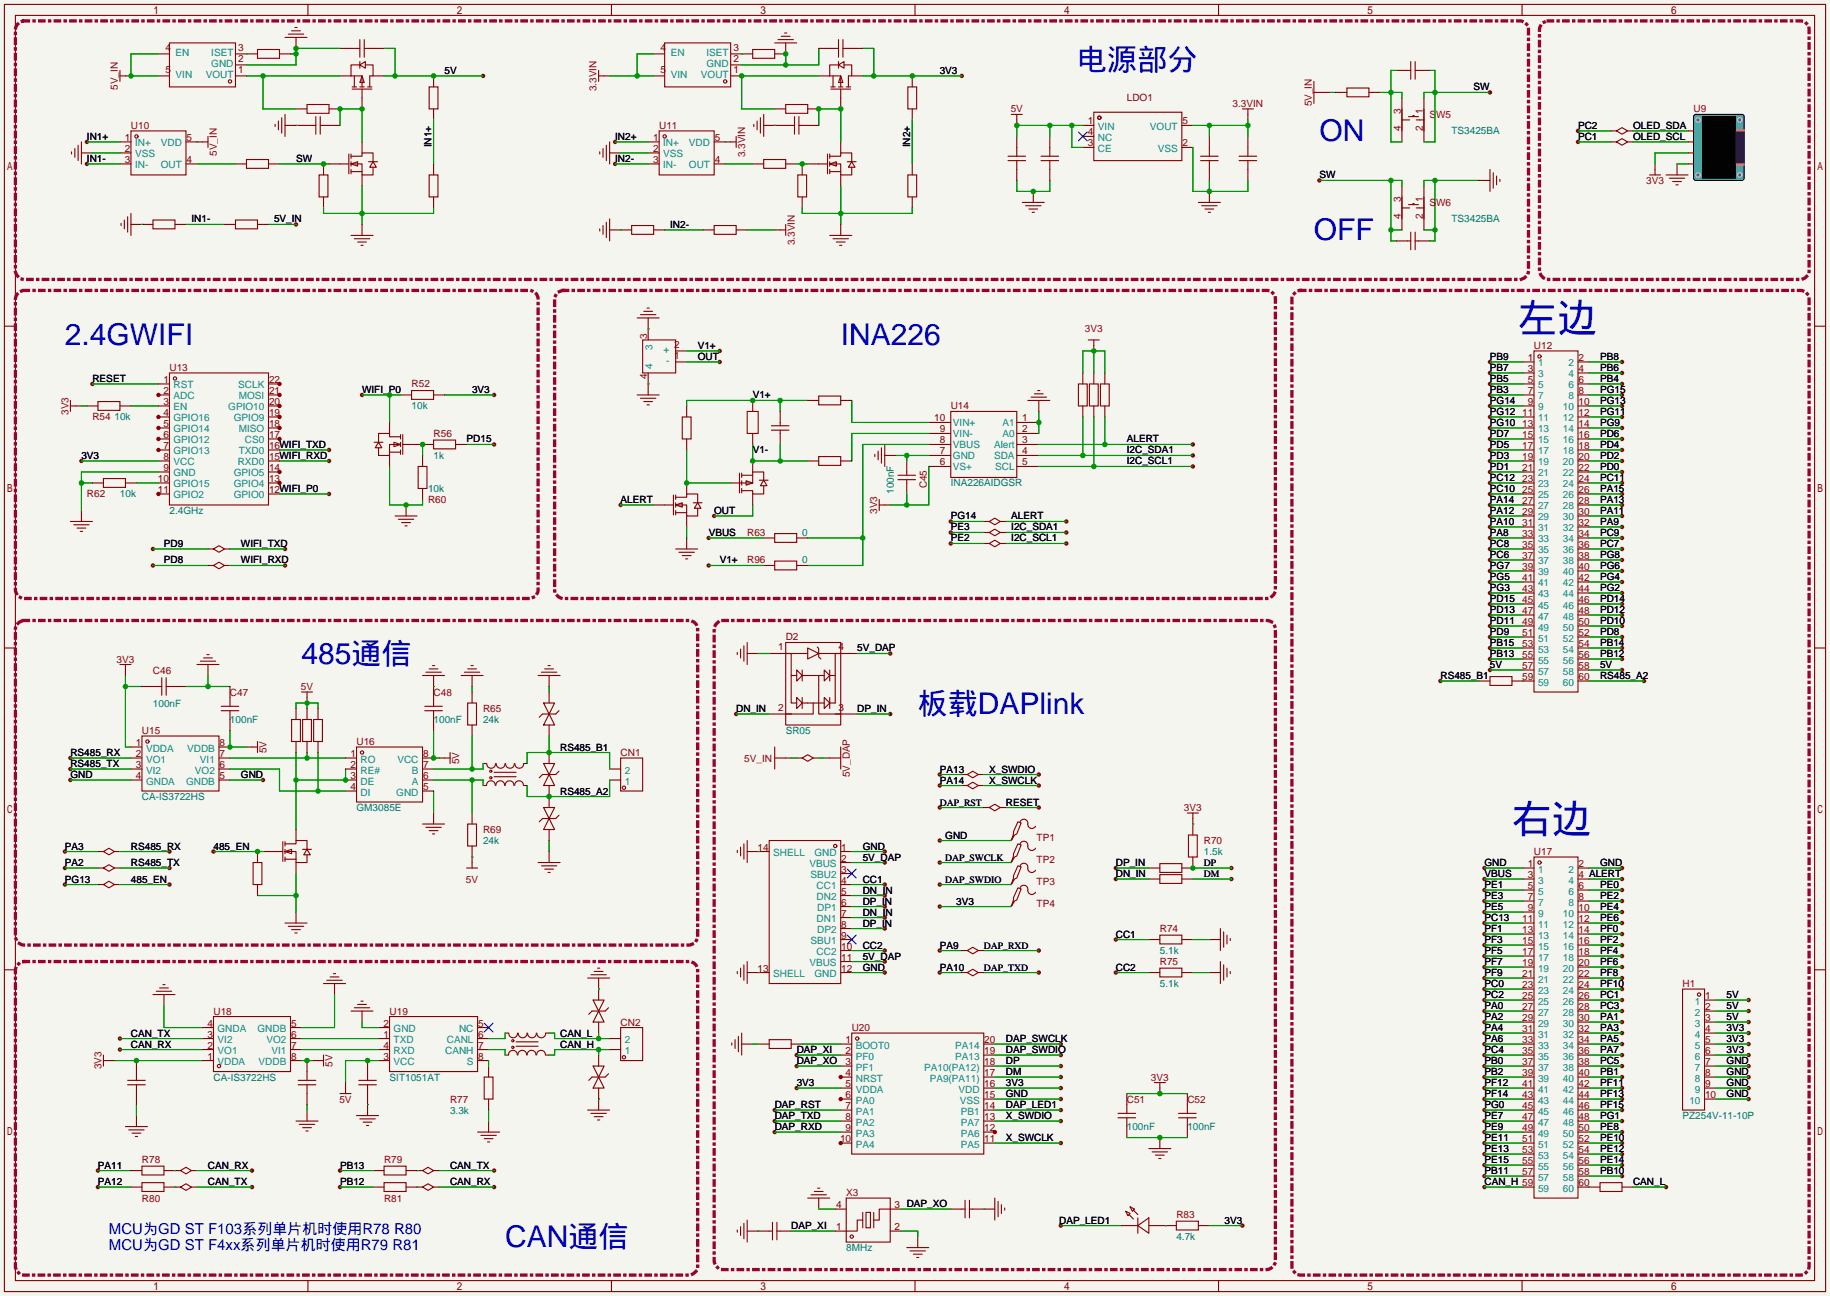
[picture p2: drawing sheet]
<svg xmlns="http://www.w3.org/2000/svg" width="422mm" height="299mm" viewBox="0 0 422 299" stroke-linecap="round" stroke-linejoin="round" font-family="sans-serif">
<defs><g id="words">
<g font-size="9.2" fill="#0000c2">
<text x="350.3" y="76.6">左边</text>
<text x="349" y="192.2">右边</text>
</g>
<g font-size="6.9" fill="#0000c2">
<text x="248.7" y="16.1">电源部分</text>
<text x="304.5" y="32.6">ON</text>
<text x="303.3" y="55.5">OFF</text>
<text x="15" y="79.6">2.4GWIFI</text>
<text x="194.1" y="79.6">INA226</text>
<text x="69.6" y="153.3">485通信</text>
<text x="211.8" y="164.7">板载DAPlink</text>
<text x="116.6" y="287.9">CAN通信</text>
</g>
<g font-size="3.5" fill="#0000c2">
<text x="25.1" y="284.8">MCU为GD ST F103系列单片机时使用R78 R80</text>
<text x="25.1" y="288.6">MCU为GD ST F4xx系列单片机时使用R79 R81</text>
</g>
<g font-size="2.3" fill="#840000">
<text x="38.2" y="11.7">4</text>
<text x="55" y="11.7">3</text>
<text x="152.5" y="11.7">4</text>
<text x="169.3" y="11.7">3</text>
<text x="38.2" y="16.8">5</text>
<text x="55" y="16.8">1</text>
<text x="55" y="14.3">2</text>
<text x="152.5" y="16.8">5</text>
<text x="169.3" y="16.8">1</text>
<text x="169.3" y="14.3">2</text>
<text x="251.1" y="28.7">1</text>
<text x="272.9" y="28.7">5</text>
<text x="323.4" y="26.4" transform="rotate(-90 323.4 26.4)">3</text>
<text x="328.4" y="26.4" transform="rotate(-90 328.4 26.4)">1</text>
<text x="28.8" y="35.1">2</text>
<text x="28.8" y="32.5">1</text>
<text x="43.1" y="32.5">5</text>
<text x="150.7" y="35.1">2</text>
<text x="150.7" y="32.5">1</text>
<text x="165" y="32.5">5</text>
<text x="251.1" y="33.8">3</text>
<text x="251.1" y="31.3">4</text>
<text x="272.9" y="33.8">2</text>
<text x="323.4" y="30.2" transform="rotate(-90 323.4 30.2)">4</text>
<text x="328.4" y="30.2" transform="rotate(-90 328.4 30.2)">2</text>
<text x="28.8" y="37.6">3</text>
<text x="43.1" y="37.6">4</text>
<text x="150.7" y="37.6">3</text>
<text x="165" y="37.6">4</text>
<text x="323.4" y="46.7" transform="rotate(-90 323.4 46.7)">3</text>
<text x="328.4" y="46.7" transform="rotate(-90 328.4 46.7)">1</text>
<text x="323.4" y="50.6" transform="rotate(-90 323.4 50.6)">4</text>
<text x="328.4" y="50.6" transform="rotate(-90 328.4 50.6)">2</text>
<text x="149.4" y="78.4" transform="rotate(-90 149.4 78.4)">3</text>
<text x="155.6" y="82.8">1</text>
<text x="155.6" y="80.3">2</text>
<text x="352.7" y="83.3">1</text>
<text x="364.4" y="83.3">2</text>
<text x="37.7" y="88.4">1</text>
<text x="62.1" y="88.4">22</text>
<text x="149.4" y="87.5" transform="rotate(-90 149.4 87.5)">4</text>
<text x="352.7" y="85.9">3</text>
<text x="352.7" y="88.4">5</text>
<text x="364.4" y="88.4">6</text>
<text x="364.4" y="85.9">4</text>
<text x="37.7" y="91">2</text>
<text x="37.7" y="93.5">3</text>
<text x="62.1" y="93.5">20</text>
<text x="62.1" y="91">21</text>
<text x="352.7" y="91">7</text>
<text x="352.7" y="93.5">9</text>
<text x="364.4" y="93.5">10</text>
<text x="364.4" y="91">8</text>
<text x="37.7" y="96">4</text>
<text x="37.7" y="98.6">5</text>
<text x="37.7" y="101.1">6</text>
<text x="62.1" y="101.1">17</text>
<text x="62.1" y="98.6">18</text>
<text x="62.1" y="96">19</text>
<text x="215.6" y="97.3">10</text>
<text x="216.9" y="99.8">9</text>
<text x="236" y="97.3">1</text>
<text x="236" y="99.8">2</text>
<text x="351.4" y="96">11</text>
<text x="351.4" y="98.6">13</text>
<text x="351.4" y="101.1">15</text>
<text x="364.4" y="101.1">16</text>
<text x="364.4" y="98.6">14</text>
<text x="364.4" y="96">12</text>
<text x="37.7" y="103.7">7</text>
<text x="37.7" y="106.2">8</text>
<text x="62.1" y="106.2">15WIFI_RXD</text>
<text x="62.1" y="103.7">16WIFI_TXD</text>
<text x="216.9" y="107.5">6</text>
<text x="216.9" y="104.9">7</text>
<text x="216.9" y="102.4">8</text>
<text x="236" y="102.4">3</text>
<text x="236" y="104.9">4</text>
<text x="236" y="107.5">5</text>
<text x="351.4" y="103.7">17</text>
<text x="351.4" y="106.2">19</text>
<text x="364.4" y="106.2">20</text>
<text x="364.4" y="103.7">18</text>
<text x="36.4" y="111.3">10</text>
<text x="36.4" y="113.8">11</text>
<text x="37.7" y="108.7">9</text>
<text x="62.1" y="113.8">12WIFI_P0</text>
<text x="62.1" y="111.3">13</text>
<text x="62.1" y="108.7">14</text>
<text x="351.4" y="108.7">21</text>
<text x="351.4" y="111.3">23</text>
<text x="351.4" y="113.8">25</text>
<text x="364.4" y="113.8">26</text>
<text x="364.4" y="111.3">24</text>
<text x="364.4" y="108.7">22</text>
<text x="351.4" y="116.4">27</text>
<text x="351.4" y="118.9">29</text>
<text x="364.4" y="118.9">30</text>
<text x="364.4" y="116.4">28</text>
<text x="351.4" y="121.4">31</text>
<text x="351.4" y="124">33</text>
<text x="364.4" y="124">34</text>
<text x="364.4" y="121.4">32</text>
<text x="351.4" y="126.5">35</text>
<text x="351.4" y="129.1">37</text>
<text x="351.4" y="131.6">39</text>
<text x="364.4" y="131.6">40</text>
<text x="364.4" y="129.1">38</text>
<text x="364.4" y="126.5">36</text>
<text x="351.4" y="134.1">41</text>
<text x="351.4" y="136.7">43</text>
<text x="364.4" y="136.7">44</text>
<text x="364.4" y="134.1">42</text>
<text x="351.4" y="139.2">45</text>
<text x="351.4" y="141.8">47</text>
<text x="364.4" y="141.8">48</text>
<text x="364.4" y="139.2">46</text>
<text x="351.4" y="144.3">49</text>
<text x="351.4" y="146.8">51</text>
<text x="351.4" y="149.4">53</text>
<text x="364.4" y="149.4">54</text>
<text x="364.4" y="146.8">52</text>
<text x="364.4" y="144.3">50</text>
<text x="179.6" y="150.2">1</text>
<text x="193.6" y="150.2">4</text>
<text x="351.4" y="151.9">55</text>
<text x="351.4" y="154.5">57</text>
<text x="364.4" y="154.5">58</text>
<text x="364.4" y="151.9">56</text>
<text x="351.4" y="157">59</text>
<text x="364.4" y="157">60</text>
<text x="179.6" y="164.1">2</text>
<text x="193.6" y="164.1">3</text>
<text x="31.4" y="172.2">1</text>
<text x="50.7" y="172.2">8</text>
<text x="31.4" y="174.8">2</text>
<text x="31.4" y="177.3">3</text>
<text x="31.4" y="179.9">4</text>
<text x="50.7" y="179.9">5</text>
<text x="50.7" y="177.3">6</text>
<text x="50.7" y="174.8">7</text>
<text x="80.9" y="174.8">1</text>
<text x="80.9" y="177.3">2</text>
<text x="80.9" y="179.9">3</text>
<text x="97.7" y="179.9">6</text>
<text x="97.7" y="177.3">7</text>
<text x="97.7" y="174.8">8</text>
<text x="80.9" y="182.4">4</text>
<text x="97.7" y="182.4">5</text>
<text x="174.9" y="196.4">14</text>
<text x="194.2" y="196.4">1</text>
<text x="194.2" y="198.9">2</text>
<text x="194.2" y="201.4">3</text>
<text x="194.2" y="204">4</text>
<text x="352.7" y="200.2">1</text>
<text x="352.7" y="202.7">3</text>
<text x="364.4" y="202.7">4 ALERT</text>
<text x="364.4" y="200.2">2</text>
<text x="194.2" y="206.5">5</text>
<text x="194.2" y="209.1">6</text>
<text x="352.7" y="205.3">5</text>
<text x="352.7" y="207.8">7</text>
<text x="364.4" y="207.8">8</text>
<text x="364.4" y="205.3">6</text>
<text x="194.2" y="211.6">7</text>
<text x="194.2" y="214.1">8</text>
<text x="351.4" y="212.9">11</text>
<text x="351.4" y="215.4">13</text>
<text x="352.7" y="210.3">9</text>
<text x="364.4" y="215.4">14</text>
<text x="364.4" y="212.9">12</text>
<text x="364.4" y="210.3">10</text>
<text x="194.2" y="216.7">9</text>
<text x="194.2" y="219.2">10</text>
<text x="194.2" y="221.8">11</text>
<text x="351.4" y="218">15</text>
<text x="351.4" y="220.5">17</text>
<text x="364.4" y="220.5">18</text>
<text x="364.4" y="218">16</text>
<text x="174.9" y="224.3">13</text>
<text x="194.2" y="224.3">12</text>
<text x="351.4" y="223">19</text>
<text x="351.4" y="225.6">21</text>
<text x="364.4" y="225.6">22</text>
<text x="364.4" y="223">20</text>
<text x="351.4" y="228.1">23</text>
<text x="351.4" y="230.7">25</text>
<text x="351.4" y="233.2">27</text>
<text x="364.4" y="233.2">28</text>
<text x="364.4" y="230.7">26</text>
<text x="364.4" y="228.1">24</text>
<text x="393.6" y="230.7">1</text>
<text x="393.6" y="233.2">2</text>
<text x="47.9" y="239.5">3</text>
<text x="47.9" y="237">4</text>
<text x="67.2" y="237">5</text>
<text x="67.2" y="239.5">6</text>
<text x="88.5" y="237">2</text>
<text x="88.5" y="239.5">1</text>
<text x="110.4" y="239.5">6</text>
<text x="110.4" y="237">5</text>
<text x="351.4" y="235.7">29</text>
<text x="351.4" y="238.3">31</text>
<text x="364.4" y="238.3">32</text>
<text x="364.4" y="235.7">30</text>
<text x="393.6" y="235.7">3</text>
<text x="393.6" y="238.3">4</text>
<text x="47.9" y="244.6">1</text>
<text x="47.9" y="242.1">2</text>
<text x="67.2" y="242.1">7</text>
<text x="67.2" y="244.6">8</text>
<text x="88.5" y="242.1">4</text>
<text x="88.5" y="244.6">3</text>
<text x="110.4" y="244.6">8</text>
<text x="110.4" y="242.1">7</text>
<text x="195.2" y="240.8">1</text>
<text x="195.2" y="243.4">2</text>
<text x="195.2" y="245.9">3</text>
<text x="227.2" y="245.9">18</text>
<text x="227.2" y="243.4">19</text>
<text x="227.2" y="240.8">20</text>
<text x="351.4" y="240.8">33</text>
<text x="351.4" y="243.4">35</text>
<text x="351.4" y="245.9">37</text>
<text x="364.4" y="245.9">38</text>
<text x="364.4" y="243.4">36</text>
<text x="364.4" y="240.8">34</text>
<text x="393.6" y="240.8">5</text>
<text x="393.6" y="243.4">6</text>
<text x="393.6" y="245.9">7</text>
<text x="195.2" y="248.4">4</text>
<text x="195.2" y="251">5</text>
<text x="227.2" y="251">16</text>
<text x="227.2" y="248.4">17</text>
<text x="351.4" y="248.4">39</text>
<text x="351.4" y="251">41</text>
<text x="364.4" y="251">42</text>
<text x="364.4" y="248.4">40</text>
<text x="393.6" y="248.4">8</text>
<text x="393.6" y="251">9</text>
<text x="195.2" y="253.5">6</text>
<text x="195.2" y="256.1">7</text>
<text x="227.2" y="256.1">14</text>
<text x="227.2" y="253.5">15</text>
<text x="351.4" y="253.5">43</text>
<text x="351.4" y="256.1">45</text>
<text x="364.4" y="256.1">46</text>
<text x="364.4" y="253.5">44</text>
<text x="393.6" y="253.5">10</text>
<text x="193.9" y="263.7">10</text>
<text x="195.2" y="258.6">8</text>
<text x="195.2" y="261.1">9</text>
<text x="227.2" y="263.7">11</text>
<text x="227.2" y="261.1">12</text>
<text x="227.2" y="258.6">13</text>
<text x="351.4" y="258.6">47</text>
<text x="351.4" y="261.1">49</text>
<text x="351.4" y="263.7">51</text>
<text x="364.4" y="263.7">52</text>
<text x="364.4" y="261.1">50</text>
<text x="364.4" y="258.6">48</text>
<text x="351.4" y="266.2">53</text>
<text x="351.4" y="268.8">55</text>
<text x="364.4" y="268.8">56</text>
<text x="364.4" y="266.2">54</text>
<text x="351.4" y="271.3">57</text>
<text x="364.4" y="273.8">60</text>
<text x="364.4" y="271.3">58</text>
<text x="193" y="278.9">4</text>
<text x="206.5" y="278.9">3 DAP_XO</text>
<text x="193" y="284">1</text>
<text x="206.5" y="284">2</text>
</g>
<g font-size="2.3" fill="#008484">
<text x="40.5" y="13">EN</text>
<text x="48.8" y="13">ISET</text>
<text x="48.8" y="15.5">GND</text>
<text x="154.8" y="13">EN</text>
<text x="163.1" y="13">ISET</text>
<text x="163.1" y="15.5">GND</text>
<text x="40.5" y="18.1">VIN</text>
<text x="47.5" y="18.1">VOUT</text>
<text x="154.8" y="18.1">VIN</text>
<text x="161.8" y="18.1">VOUT</text>
<text x="253.4" y="30">VIN</text>
<text x="265.4" y="30">VOUT</text>
<text x="31.2" y="33.8">IN+</text>
<text x="37.1" y="33.8">VDD</text>
<text x="153.1" y="33.8">IN+</text>
<text x="159" y="33.8">VDD</text>
<text x="253.4" y="35.1">CE</text>
<text x="253.4" y="32.5">NC</text>
<text x="267.2" y="35.1">VSS</text>
<text x="31.2" y="38.9">IN-</text>
<text x="31.2" y="36.3">VSS</text>
<text x="37.1" y="38.9">OUT</text>
<text x="153.1" y="38.9">IN-</text>
<text x="153.1" y="36.3">VSS</text>
<text x="159" y="38.9">OUT</text>
<text x="150.6" y="80.7" transform="rotate(-90 150.6 80.7)">3</text>
<text x="153.2" y="81.6">+</text>
<text x="40.1" y="89.7">RST</text>
<text x="55" y="89.7">SCLK</text>
<text x="150.6" y="85.2" transform="rotate(-90 150.6 85.2)">4</text>
<text x="153.8" y="84.1">-</text>
<text x="355" y="84.6">1</text>
<text x="355" y="87.1">3</text>
<text x="355" y="89.7">5</text>
<text x="362" y="89.7">6</text>
<text x="362" y="87.1">4</text>
<text x="362" y="84.6">2</text>
<text x="40.1" y="92.2">ADC</text>
<text x="40.1" y="94.8">EN</text>
<text x="52.7" y="94.8">GPIO10</text>
<text x="55.1" y="92.2">MOSI</text>
<text x="355" y="92.2">7</text>
<text x="355" y="94.8">9</text>
<text x="360.7" y="94.8">10</text>
<text x="362" y="92.2">8</text>
<text x="40.1" y="97.3">GPIO16</text>
<text x="40.1" y="99.8">GPIO14</text>
<text x="54" y="97.3">GPIO9</text>
<text x="55.1" y="99.8">MISO</text>
<text x="220" y="100.9">VIN-</text>
<text x="220" y="98.3">VIN+</text>
<text x="231.4" y="98.3">A1</text>
<text x="231.4" y="100.9">A0</text>
<text x="355" y="97.3">11</text>
<text x="355" y="99.8">13</text>
<text x="360.7" y="99.8">14</text>
<text x="360.7" y="97.3">12</text>
<text x="40.1" y="102.4">GPIO12</text>
<text x="40.1" y="104.9">GPIO13</text>
<text x="40.1" y="107.5">VCC</text>
<text x="54.9" y="107.5">RXD0</text>
<text x="55.1" y="104.9">TXD0</text>
<text x="56.5" y="102.4">CS0</text>
<text x="220" y="105.9">GND</text>
<text x="220" y="103.4">VBUS</text>
<text x="229.4" y="103.4">Alert</text>
<text x="229.4" y="105.9">SDA</text>
<text x="355" y="102.4">15</text>
<text x="355" y="104.9">17</text>
<text x="355" y="107.5">19</text>
<text x="360.7" y="107.5">20</text>
<text x="360.7" y="104.9">18</text>
<text x="360.7" y="102.4">16</text>
<text x="40.1" y="110">GND</text>
<text x="40.1" y="112.5">GPIO15</text>
<text x="54" y="112.5">GPIO4</text>
<text x="54" y="110">GPIO5</text>
<text x="220" y="108.5">VS+</text>
<text x="229.7" y="108.5">SCL</text>
<text x="355" y="110">21</text>
<text x="355" y="112.5">23</text>
<text x="360.7" y="112.5">24</text>
<text x="360.7" y="110">22</text>
<text x="40.1" y="115.1">GPIO2</text>
<text x="54" y="115.1">GPIO0</text>
<text x="355" y="115.1">25</text>
<text x="355" y="117.6">27</text>
<text x="360.7" y="117.6">28</text>
<text x="360.7" y="115.1">26</text>
<text x="355" y="120.2">29</text>
<text x="355" y="122.7">31</text>
<text x="355" y="125.2">33</text>
<text x="360.7" y="125.2">34</text>
<text x="360.7" y="122.7">32</text>
<text x="360.7" y="120.2">30</text>
<text x="355" y="127.8">35</text>
<text x="355" y="130.3">37</text>
<text x="360.7" y="130.3">38</text>
<text x="360.7" y="127.8">36</text>
<text x="355" y="132.9">39</text>
<text x="355" y="135.4">41</text>
<text x="355" y="137.9">43</text>
<text x="360.7" y="137.9">44</text>
<text x="360.7" y="135.4">42</text>
<text x="360.7" y="132.9">40</text>
<text x="355" y="140.5">45</text>
<text x="355" y="143">47</text>
<text x="360.7" y="143">48</text>
<text x="360.7" y="140.5">46</text>
<text x="355" y="145.6">49</text>
<text x="355" y="148.1">51</text>
<text x="360.7" y="148.1">52</text>
<text x="360.7" y="145.6">50</text>
<text x="355" y="150.6">53</text>
<text x="355" y="153.2">55</text>
<text x="355" y="155.7">57</text>
<text x="360.7" y="155.7">58</text>
<text x="360.7" y="153.2">56</text>
<text x="360.7" y="150.6">54</text>
<text x="355" y="158.3">59</text>
<text x="360.7" y="158.3">60</text>
<text x="33.7" y="173.5">VDDA</text>
<text x="43.2" y="173.5">VDDB</text>
<text x="33.7" y="176">VO1</text>
<text x="33.7" y="178.6">VI2</text>
<text x="45" y="178.6">VO2</text>
<text x="46.1" y="176">VI1</text>
<text x="83.2" y="176">RO</text>
<text x="83.2" y="178.6">RE#</text>
<text x="91.7" y="176">VCC</text>
<text x="95.1" y="178.6">B</text>
<text x="144.2" y="178.6">2</text>
<text x="33.7" y="181.1">GNDA</text>
<text x="42.9" y="181.1">GNDB</text>
<text x="83.2" y="181.1">DE</text>
<text x="83.2" y="183.7">DI</text>
<text x="91.5" y="183.7">GND</text>
<text x="95.1" y="181.1">A</text>
<text x="144.2" y="181.1">1</text>
<text x="178.5" y="197.6">SHELL</text>
<text x="188" y="197.6">GND</text>
<text x="186.8" y="200.2">VBUS</text>
<text x="187.1" y="202.7">SBU2</text>
<text x="355" y="201.4">1</text>
<text x="355" y="204">3</text>
<text x="362" y="204">4</text>
<text x="362" y="201.4">2</text>
<text x="188.5" y="205.3">CC1</text>
<text x="188.5" y="207.8">DN2</text>
<text x="355" y="206.5">5</text>
<text x="355" y="209.1">7</text>
<text x="362" y="209.1">8</text>
<text x="362" y="206.5">6</text>
<text x="188.5" y="212.9">DN1</text>
<text x="188.6" y="210.3">DP1</text>
<text x="188.6" y="215.4">DP2</text>
<text x="355" y="211.6">9</text>
<text x="355" y="214.1">11</text>
<text x="360.7" y="214.1">12</text>
<text x="360.7" y="211.6">10</text>
<text x="187.1" y="218">SBU1</text>
<text x="188.5" y="220.5">CC2</text>
<text x="355" y="216.7">13</text>
<text x="355" y="219.2">15</text>
<text x="355" y="221.8">17</text>
<text x="360.7" y="221.8">18</text>
<text x="360.7" y="219.2">16</text>
<text x="360.7" y="216.7">14</text>
<text x="178.5" y="225.6">SHELL</text>
<text x="186.8" y="223">VBUS</text>
<text x="188" y="225.6">GND</text>
<text x="355" y="224.3">19</text>
<text x="355" y="226.8">21</text>
<text x="360.7" y="226.8">22</text>
<text x="360.7" y="224.3">20</text>
<text x="355" y="229.4">23</text>
<text x="355" y="231.9">25</text>
<text x="360.7" y="231.9">26</text>
<text x="360.7" y="229.4">24</text>
<text x="391.2" y="231.9">1</text>
<text x="50.2" y="238.3">GNDA</text>
<text x="59.4" y="238.3">GNDB</text>
<text x="90.9" y="238.3">GND</text>
<text x="106" y="238.3">NC</text>
<text x="355" y="234.5">27</text>
<text x="355" y="237">29</text>
<text x="355" y="239.5">31</text>
<text x="360.7" y="239.5">32</text>
<text x="360.7" y="237">30</text>
<text x="360.7" y="234.5">28</text>
<text x="391.2" y="234.5">2</text>
<text x="391.2" y="237">3</text>
<text x="391.2" y="239.5">4</text>
<text x="50.2" y="245.9">VDDA</text>
<text x="50.2" y="243.4">VO1</text>
<text x="50.2" y="240.8">VI2</text>
<text x="59.7" y="245.9">VDDB</text>
<text x="61.5" y="240.8">VO2</text>
<text x="62.6" y="243.4">VI1</text>
<text x="90.9" y="243.4">RXD</text>
<text x="90.9" y="245.9">VCC</text>
<text x="90.9" y="240.8">TXD</text>
<text x="102.8" y="243.4">CANH</text>
<text x="103.1" y="240.8">CANL</text>
<text x="107.8" y="245.9">S</text>
<text x="144.2" y="243.4">1</text>
<text x="144.2" y="240.8">2</text>
<text x="197.5" y="242.1">BOOT0</text>
<text x="197.5" y="244.6">PF0</text>
<text x="220.5" y="244.6">PA13</text>
<text x="220.5" y="242.1">PA14</text>
<text x="355" y="242.1">33</text>
<text x="355" y="244.6">35</text>
<text x="360.7" y="244.6">36</text>
<text x="360.7" y="242.1">34</text>
<text x="391.2" y="242.1">5</text>
<text x="391.2" y="244.6">6</text>
<text x="197.5" y="247.2">PF1</text>
<text x="197.5" y="249.7">NRST</text>
<text x="213.3" y="247.2">PA10(PA12)</text>
<text x="214.6" y="249.7">PA9(PA11)</text>
<text x="355" y="247.2">37</text>
<text x="355" y="249.7">39</text>
<text x="360.7" y="249.7">40</text>
<text x="360.7" y="247.2">38</text>
<text x="391.2" y="247.2">7</text>
<text x="391.2" y="249.7">8</text>
<text x="197.5" y="252.2">VDDA</text>
<text x="197.5" y="254.8">PA0</text>
<text x="197.5" y="257.3">PA1</text>
<text x="221.3" y="252.2">VDD</text>
<text x="221.5" y="254.8">VSS</text>
<text x="221.8" y="257.3">PB1</text>
<text x="355" y="252.2">41</text>
<text x="355" y="254.8">43</text>
<text x="355" y="257.3">45</text>
<text x="360.7" y="257.3">46</text>
<text x="360.7" y="254.8">44</text>
<text x="360.7" y="252.2">42</text>
<text x="389.9" y="254.8">10</text>
<text x="391.2" y="252.2">9</text>
<text x="197.5" y="259.9">PA2</text>
<text x="197.5" y="262.4">PA3</text>
<text x="221.8" y="262.4">PA6</text>
<text x="221.8" y="259.9">PA7</text>
<text x="355" y="259.9">47</text>
<text x="355" y="262.4">49</text>
<text x="360.7" y="262.4">50</text>
<text x="360.7" y="259.9">48</text>
<text x="197.5" y="264.9">PA4</text>
<text x="221.8" y="264.9">PA5</text>
<text x="355" y="264.9">51</text>
<text x="355" y="267.5">53</text>
<text x="360.7" y="267.5">54</text>
<text x="360.7" y="264.9">52</text>
<text x="355" y="270">55</text>
<text x="355" y="272.6">57</text>
<text x="355" y="275.1">59</text>
<text x="360.7" y="275.1">60</text>
<text x="360.7" y="272.6">58</text>
<text x="360.7" y="270">56</text>
</g>
<g font-size="2.3">
<text x="102.6" y="17.1">5V</text>
<text x="216.9" y="17.1">3V3</text>
<text x="340.1" y="20.9">SW</text>
<text x="364.2" y="29.8">PC2</text>
<text x="376.9" y="29.8">OLED_SDA</text>
<text x="20.1" y="32.3">IN1+</text>
<text x="99.6" y="34" transform="rotate(-90 99.6 34)">IN1+</text>
<text x="142" y="32.3">IN2+</text>
<text x="210.1" y="34" transform="rotate(-90 210.1 34)">IN2+</text>
<text x="364.2" y="32.3">PC1</text>
<text x="376.9" y="32.3">OLED_SCL</text>
<text x="20.1" y="37.4">IN1-</text>
<text x="68.3" y="37.4">SW</text>
<text x="142" y="37.4">IN2-</text>
<text x="304.5" y="41.2">SW</text>
<text x="44.2" y="51.4">IN1-</text>
<text x="63.2" y="51.4">5V_IN</text>
<text x="154.7" y="52.6">IN2-</text>
<text x="161" y="80.6">V1+</text>
<text x="161" y="83.1">OUT</text>
<text x="343.9" y="83.1">PB9</text>
<text x="369.3" y="83.1">PB8</text>
<text x="21.3" y="88.2">RESET</text>
<text x="343.9" y="88.2">PB5</text>
<text x="343.9" y="85.6">PB7</text>
<text x="369.3" y="88.2">PB4</text>
<text x="369.3" y="85.6">PB6</text>
<text x="83.6" y="90.7">WIFI_P0</text>
<text x="109" y="90.7">3V3</text>
<text x="173.7" y="92">V1+</text>
<text x="343.9" y="90.7">PB3</text>
<text x="343.9" y="95.8">PG12</text>
<text x="343.9" y="93.3">PG14</text>
<text x="369.3" y="95.8">PG11</text>
<text x="369.3" y="93.3">PG13</text>
<text x="369.3" y="90.7">PG15</text>
<text x="343.9" y="98.3">PG10</text>
<text x="343.9" y="100.9">PD7</text>
<text x="369.3" y="98.3">PG9</text>
<text x="369.3" y="100.9">PD6</text>
<text x="18.8" y="106">3V3</text>
<text x="107.7" y="102.2">PD15</text>
<text x="173.7" y="104.7">V1-</text>
<text x="260.1" y="104.7">I2C_SDA1</text>
<text x="260.1" y="107.2">I2C_SCL1</text>
<text x="260.1" y="102.2">ALERT</text>
<text x="343.9" y="106">PD3</text>
<text x="343.9" y="103.4">PD5</text>
<text x="369.3" y="106">PD2</text>
<text x="369.3" y="103.4">PD4</text>
<text x="343.9" y="108.5">PD1</text>
<text x="343.9" y="111">PC12</text>
<text x="343.9" y="113.6">PC10</text>
<text x="369.3" y="108.5">PD0</text>
<text x="369.3" y="111">PC11</text>
<text x="369.3" y="113.6">PA15</text>
<text x="143.3" y="116.1">ALERT</text>
<text x="164.8" y="118.7">OUT</text>
<text x="219.5" y="119.9">PG14</text>
<text x="233.4" y="119.9">ALERT</text>
<text x="343.9" y="118.7">PA12</text>
<text x="343.9" y="116.1">PA14</text>
<text x="369.3" y="118.7">PA11</text>
<text x="369.3" y="116.1">PA13</text>
<text x="163.6" y="123.7">VBUS</text>
<text x="219.5" y="122.5">PE3</text>
<text x="219.5" y="125">PE2</text>
<text x="233.4" y="122.5">I2C_SDA1</text>
<text x="233.4" y="125">I2C_SCL1</text>
<text x="343.9" y="123.7">PA8</text>
<text x="343.9" y="121.2">PA10</text>
<text x="369.3" y="121.2">PA9</text>
<text x="369.3" y="123.7">PC9</text>
<text x="37.8" y="126.3">PD9</text>
<text x="37.8" y="130.1">PD8</text>
<text x="55.6" y="126.3">WIFI_TXD</text>
<text x="55.6" y="130.1">WIFI_RXD</text>
<text x="166.1" y="130.1">V1+</text>
<text x="343.9" y="128.8">PC6</text>
<text x="343.9" y="126.3">PC8</text>
<text x="343.9" y="131.4">PG7</text>
<text x="369.3" y="126.3">PC7</text>
<text x="369.3" y="131.4">PG6</text>
<text x="369.3" y="128.8">PG8</text>
<text x="343.9" y="133.9">PG5</text>
<text x="343.9" y="136.4">PG3</text>
<text x="369.3" y="133.9">PG4</text>
<text x="369.3" y="136.4">PG2</text>
<text x="343.9" y="141.5">PD13</text>
<text x="343.9" y="139">PD15</text>
<text x="369.3" y="141.5">PD12</text>
<text x="369.3" y="139">PD14</text>
<text x="343.9" y="146.6">PD9</text>
<text x="343.9" y="144.1">PD11</text>
<text x="343.9" y="149.1">PB15</text>
<text x="369.3" y="146.6">PD8</text>
<text x="369.3" y="144.1">PD10</text>
<text x="369.3" y="149.1">PB14</text>
<text x="197.9" y="150.4">5V_DAP</text>
<text x="343.9" y="151.7">PB13</text>
<text x="343.9" y="154.2">5V</text>
<text x="369.3" y="151.7">PB12</text>
<text x="369.3" y="154.2">5V</text>
<text x="332.5" y="156.8">RS485_B1</text>
<text x="369.3" y="156.8">RS485_A2</text>
<text x="169.9" y="164.4">DN_IN</text>
<text x="197.9" y="164.4">DP_IN</text>
<text x="129.3" y="173.3">RS485_B1</text>
<text x="16.3" y="179.6">GND</text>
<text x="16.3" y="174.5">RS485_RX</text>
<text x="16.3" y="177.1">RS485_TX</text>
<text x="55.6" y="179.6">GND</text>
<text x="216.9" y="178.4">PA13</text>
<text x="228.3" y="178.4">X_SWDIO</text>
<text x="129.3" y="183.4">RS485_A2</text>
<text x="216.9" y="180.9">PA14</text>
<text x="228.3" y="180.9">X_SWCLK</text>
<text x="232.2" y="186">RESET</text>
<text x="15" y="196.1">PA3</text>
<text x="30.2" y="196.1">RS485_RX</text>
<text x="49.3" y="196.1">485_EN</text>
<text x="199.1" y="196.1">GND</text>
<text x="218.2" y="193.6">GND</text>
<text x="15" y="199.9">PA2</text>
<text x="15" y="203.8">PG13</text>
<text x="30.2" y="199.9">RS485_TX</text>
<text x="30.2" y="203.8">485_EN</text>
<text x="199.1" y="203.8">CC1</text>
<text x="199.1" y="198.7">5V_DAP</text>
<text x="257.6" y="202.5">DN_IN</text>
<text x="257.6" y="199.9">DP_IN</text>
<text x="342.6" y="202.5">VBUS</text>
<text x="342.6" y="199.9">GND</text>
<text x="369.3" y="199.9">GND</text>
<text x="199.1" y="208.8">DP_IN</text>
<text x="199.1" y="206.3">DN_IN</text>
<text x="220.7" y="208.8">3V3</text>
<text x="342.6" y="205">PE1</text>
<text x="342.6" y="207.6">PE3</text>
<text x="369.3" y="205">PE0</text>
<text x="369.3" y="207.6">PE2</text>
<text x="199.1" y="213.9">DP_IN</text>
<text x="199.1" y="211.4">DN_IN</text>
<text x="342.6" y="210.1">PE5</text>
<text x="342.6" y="212.6">PC13</text>
<text x="342.6" y="215.2">PF1</text>
<text x="369.3" y="210.1">PE4</text>
<text x="369.3" y="212.6">PE6</text>
<text x="369.3" y="215.2">PF0</text>
<text x="199.1" y="219">CC2</text>
<text x="199.1" y="221.5">5V_DAP</text>
<text x="216.9" y="219">PA9</text>
<text x="257.6" y="216.5">CC1</text>
<text x="342.6" y="217.7">PF3</text>
<text x="342.6" y="220.3">PF5</text>
<text x="369.3" y="217.7">PF2</text>
<text x="369.3" y="220.3">PF4</text>
<text x="199.1" y="224.1">GND</text>
<text x="216.9" y="224.1">PA10</text>
<text x="257.6" y="224.1">CC2</text>
<text x="342.6" y="222.8">PF7</text>
<text x="342.6" y="225.3">PF9</text>
<text x="342.6" y="227.9">PC0</text>
<text x="369.3" y="222.8">PF6</text>
<text x="369.3" y="225.3">PF8</text>
<text x="369.3" y="227.9">PF10</text>
<text x="342.6" y="230.4">PC2</text>
<text x="342.6" y="233">PA0</text>
<text x="369.3" y="230.4">PC1</text>
<text x="369.3" y="233">PC3</text>
<text x="398.5" y="230.4">5V</text>
<text x="398.5" y="233">5V</text>
<text x="30.2" y="239.3">CAN_TX</text>
<text x="129.3" y="239.3">CAN_L</text>
<text x="342.6" y="235.5">PA2</text>
<text x="342.6" y="238">PA4</text>
<text x="369.3" y="235.5">PA1</text>
<text x="369.3" y="238">PA3</text>
<text x="398.5" y="235.5">5V</text>
<text x="398.5" y="238">3V3</text>
<text x="30.2" y="241.9">CAN_RX</text>
<text x="129.3" y="241.9">CAN_H</text>
<text x="183.9" y="243.1">DAP_XI</text>
<text x="183.9" y="245.7">DAP_XO</text>
<text x="232.2" y="245.7">DP</text>
<text x="232.2" y="240.6">DAP_SWCLK</text>
<text x="232.2" y="243.1">DAP_SWDIO</text>
<text x="342.6" y="240.6">PA6</text>
<text x="342.6" y="243.1">PC4</text>
<text x="342.6" y="245.7">PB0</text>
<text x="369.3" y="240.6">PA5</text>
<text x="369.3" y="243.1">PA7</text>
<text x="369.3" y="245.7">PC5</text>
<text x="398.5" y="245.7">GND</text>
<text x="398.5" y="243.1">3V3</text>
<text x="398.5" y="240.6">3V3</text>
<text x="183.9" y="250.7">3V3</text>
<text x="232.2" y="248.2">DM</text>
<text x="232.2" y="250.7">3V3</text>
<text x="342.6" y="248.2">PB2</text>
<text x="342.6" y="250.7">PF12</text>
<text x="369.3" y="248.2">PB1</text>
<text x="369.3" y="250.7">PF11</text>
<text x="398.5" y="248.2">GND</text>
<text x="398.5" y="250.7">GND</text>
<text x="178.8" y="255.8">DAP_RST</text>
<text x="232.2" y="253.3">GND</text>
<text x="232.2" y="255.8">DAP_LED1</text>
<text x="342.6" y="253.3">PF14</text>
<text x="342.6" y="255.8">PG0</text>
<text x="369.3" y="253.3">PF13</text>
<text x="369.3" y="255.8">PF15</text>
<text x="398.5" y="253.3">GND</text>
<text x="178.8" y="258.4">DAP_TXD</text>
<text x="178.8" y="260.9">DAP_RXD</text>
<text x="232.2" y="263.4">X_SWCLK</text>
<text x="232.2" y="258.4">X_SWDIO</text>
<text x="342.6" y="258.4">PE7</text>
<text x="342.6" y="260.9">PE9</text>
<text x="342.6" y="263.4">PE11</text>
<text x="369.3" y="258.4">PG1</text>
<text x="369.3" y="260.9">PE8</text>
<text x="369.3" y="263.4">PE10</text>
<text x="22.6" y="269.8">PA11</text>
<text x="48" y="269.8">CAN_RX</text>
<text x="78.5" y="269.8">PB13</text>
<text x="103.9" y="269.8">CAN_TX</text>
<text x="342.6" y="266">PE13</text>
<text x="342.6" y="268.5">PE15</text>
<text x="369.3" y="266">PE12</text>
<text x="369.3" y="268.5">PE14</text>
<text x="22.6" y="273.6">PA12</text>
<text x="48" y="273.6">CAN_TX</text>
<text x="78.5" y="273.6">PB12</text>
<text x="103.9" y="273.6">CAN_RX</text>
<text x="342.6" y="273.6">CAN_H 59</text>
<text x="342.6" y="271.1">PB11</text>
<text x="369.3" y="271.1">PB10</text>
<text x="376.9" y="273.6">CAN_L</text>
<text x="182.6" y="283.8">DAP_XI</text>
<text x="244.5" y="282.5">DAP_LED1</text>
<text x="282.7" y="282.5">3V3</text>
</g>
<g font-size="2.3" fill="#a90000">
<text x="27.2" y="20.7" transform="rotate(-90 27.2 20.7)">5V_IN</text>
<text x="137.7" y="21.1" transform="rotate(-90 137.7 21.1)">3.3VIN</text>
<text x="260.1" y="23.4">LDO1</text>
<text x="30.2" y="29.8">U10</text>
<text x="152.1" y="29.8">U11</text>
<text x="233.3" y="26">5V</text>
<text x="284.5" y="24.7">3.3VIN</text>
<text x="302.8" y="24.5" transform="rotate(-90 302.8 24.5)">5V_IN</text>
<text x="329.9" y="27.2">SW5</text>
<text x="390.9" y="26">U9</text>
<text x="50.1" y="36" transform="rotate(-90 50.1 36)">5V_IN</text>
<text x="172" y="36.3" transform="rotate(-90 172 36.3)">3.3VIN</text>
<text x="329.9" y="47.5">SW6</text>
<text x="380" y="42.5">3V3</text>
<text x="183.4" y="56.6" transform="rotate(-90 183.4 56.6)">3.3VIN</text>
<text x="250.4" y="76.8">3V3</text>
<text x="354.1" y="80.6">U12</text>
<text x="39.1" y="85.6">U13</text>
<text x="95" y="89.5">R52</text>
<text x="15.8" y="95.8" transform="rotate(-90 15.8 95.8)">3V3</text>
<text x="219.5" y="94.5">U14</text>
<text x="21.3" y="97.1">R54</text>
<text x="100.1" y="100.9">R56</text>
<text x="213.9" y="112.8" transform="rotate(-90 213.9 112.8)">C45</text>
<text x="20.1" y="114.9">R62</text>
<text x="98.8" y="116.1">R60</text>
<text x="202.5" y="118.6" transform="rotate(-90 202.5 118.6)">3V3</text>
<text x="172.5" y="123.7">R63</text>
<text x="172.5" y="130.1">R96</text>
<text x="181.4" y="147.9">D2</text>
<text x="26.9" y="153">3V3</text>
<text x="35.3" y="155.5">C46</text>
<text x="53.1" y="160.6">C47</text>
<text x="69.5" y="159.3">5V</text>
<text x="100.1" y="160.6">C48</text>
<text x="111.5" y="164.4">R65</text>
<text x="32.8" y="169.5">U15</text>
<text x="61.5" y="173.9" transform="rotate(-90 61.5 173.9)">5V</text>
<text x="82.3" y="172">U16</text>
<text x="106" y="176.4" transform="rotate(-90 106 176.4)">5V</text>
<text x="143.3" y="174.5">CN1</text>
<text x="171.8" y="175.8">5V_IN</text>
<text x="196.1" y="179.4" transform="rotate(-90 196.1 179.4)">5V_DAP</text>
<text x="273.3" y="187.2">3V3</text>
<text x="111.5" y="192.3">R69</text>
<text x="239.3" y="194.1">TP1</text>
<text x="277.9" y="194.9">R70</text>
<text x="354.1" y="197.4">U17</text>
<text x="107.6" y="203.8">5V</text>
<text x="239.3" y="199.2">TP2</text>
<text x="239.3" y="204.3">TP3</text>
<text x="239.3" y="209.3">TP4</text>
<text x="267.7" y="215.2">R74</text>
<text x="267.7" y="222.8">R75</text>
<text x="388.4" y="227.9">H1</text>
<text x="49.3" y="234.2">U18</text>
<text x="89.9" y="234.2">U19</text>
<text x="143.3" y="236.8">CN2</text>
<text x="196.6" y="238">U20</text>
<text x="23.4" y="246.9" transform="rotate(-90 23.4 246.9)">3V3</text>
<text x="76.8" y="246.3" transform="rotate(-90 76.8 246.3)">5V</text>
<text x="265.7" y="249.5">3V3</text>
<text x="78.3" y="254.6">5V</text>
<text x="103.9" y="254.6">R77</text>
<text x="260.1" y="254.6">C51</text>
<text x="274.1" y="254.6">C52</text>
<text x="32.8" y="268.5">R78</text>
<text x="88.6" y="268.5">R79</text>
<text x="32.8" y="277.4">R80</text>
<text x="88.6" y="277.4">R81</text>
<text x="195.3" y="276.1">X3</text>
<text x="271.5" y="281.2">R83</text>
</g>
<g font-size="2.3" fill="#006464">
<text x="335" y="31">TS3425BA</text>
<text x="335" y="51.4">TS3425BA</text>
<text x="95" y="94.5">10k</text>
<text x="26.4" y="97.1">10k</text>
<text x="100.1" y="106">1k</text>
<text x="98.8" y="113.6">10k</text>
<text x="219.5" y="112.3">INA226AIDGSR</text>
<text x="27.7" y="114.9">10k</text>
<text x="39.1" y="118.7">2.4GHz</text>
<text x="206.3" y="114" transform="rotate(-90 206.3 114)">100nF</text>
<text x="185.2" y="123.7">0</text>
<text x="185.2" y="130.1">0</text>
<text x="35.3" y="163.1">100nF</text>
<text x="53.1" y="166.9">100nF</text>
<text x="100.1" y="166.9">100nF</text>
<text x="111.5" y="166.9">24k</text>
<text x="181.4" y="169.5">SR05</text>
<text x="32.8" y="184.7">CA-IS3722HS</text>
<text x="82.3" y="187.2">GM3085E</text>
<text x="111.5" y="194.9">24k</text>
<text x="277.9" y="197.4">1.5k</text>
<text x="267.7" y="220.3">5.1k</text>
<text x="267.7" y="227.9">5.1k</text>
<text x="49.3" y="249.5">CA-IS3722HS</text>
<text x="89.9" y="249.5">SIT1051AT</text>
<text x="103.9" y="257.1">3.3k</text>
<text x="260.1" y="260.9">100nF</text>
<text x="274.1" y="260.9">100nF</text>
<text x="388.4" y="258.4">PZ254V-11-10P</text>
<text x="271.5" y="286.3">4.7k</text>
<text x="195.3" y="288.8">8MHz</text>
</g>
<g font-size="2.2">
<text x="216.9" y="186">DAP_RST</text>
<text x="218.2" y="203.8">DAP_SWDIO</text>
<text x="218.2" y="198.7">DAP_SWCLK</text>
<text x="277.9" y="202.5">DM</text>
<text x="277.9" y="200">DP</text>
<text x="227.1" y="219">DAP_RXD</text>
<text x="227.1" y="224.1">DAP_TXD</text>
</g>
<text font-size="1.2" fill="#008484" x="392.3" y="38.9" transform="rotate(-90 392.3 38.9)">GNDVCCSCLSDA</text>
</g></defs>
<path d="M0 0h422.4v299.2h-422.4z" fill="#f5f5f0"/>
<g fill="#850000">
<circle cx="194.1" cy="248.7" r=".51"/>
<circle cx="194.1" cy="253.7" r=".51"/>
<circle cx="194.1" cy="263.9" r=".51"/>
<circle cx="229.6" cy="261.4" r=".51"/>
<circle cx="36.6" cy="91.2" r=".51"/>
<circle cx="36.6" cy="96.3" r=".51"/>
<circle cx="36.6" cy="98.8" r=".51"/>
<circle cx="36.6" cy="101.3" r=".51"/>
<circle cx="36.6" cy="103.9" r=".51"/>
<circle cx="36.6" cy="114" r=".51"/>
<circle cx="64.5" cy="111.5" r=".51"/>
<circle cx="64.5" cy="109" r=".51"/>
<circle cx="64.5" cy="101.3" r=".51"/>
<circle cx="64.5" cy="98.8" r=".51"/>
<circle cx="64.5" cy="96.3" r=".51"/>
<circle cx="64.5" cy="93.7" r=".51"/>
<circle cx="64.5" cy="91.2" r=".51"/>
<circle cx="64.5" cy="88.6" r=".51"/>
<circle cx="164.8" cy="119.1" r=".51"/>
<circle cx="163.6" cy="124.2" r=".51"/>
<circle cx="275.3" cy="105.2" r=".51"/>
<circle cx="275.3" cy="107.7" r=".51"/>
<circle cx="275.3" cy="102.6" r=".51"/>
<circle cx="58.2" cy="270.3" r=".51"/>
<circle cx="58.2" cy="274.1" r=".51"/>
<circle cx="364.2" cy="32.8" r=".51"/>
<circle cx="364.2" cy="30.2" r=".51"/>
<circle cx="246.1" cy="122.9" r=".51"/>
<circle cx="246.1" cy="125.5" r=".51"/>
<circle cx="219.5" cy="122.9" r=".51"/>
<circle cx="219.5" cy="125.5" r=".51"/>
<circle cx="246.1" cy="120.4" r=".51"/>
<circle cx="219.5" cy="120.4" r=".51"/>
<circle cx="114" cy="274.1" r=".51"/>
<circle cx="114" cy="270.3" r=".51"/>
<circle cx="78.5" cy="274.1" r=".51"/>
<circle cx="78.5" cy="270.3" r=".51"/>
<circle cx="22.6" cy="270.3" r=".51"/>
<circle cx="22.6" cy="274.1" r=".51"/>
<circle cx="68.3" cy="51.8" r=".51"/>
<circle cx="20.1" cy="37.8" r=".51"/>
<circle cx="111.5" cy="17.5" r=".51"/>
<circle cx="20.1" cy="32.8" r=".51"/>
<circle cx="142" cy="37.8" r=".51"/>
<circle cx="222" cy="17.5" r=".51"/>
<circle cx="142" cy="32.8" r=".51"/>
<circle cx="216.9" cy="186.4" r=".51"/>
<circle cx="239.8" cy="186.4" r=".51"/>
<circle cx="205.5" cy="150.9" r=".51"/>
<circle cx="205.5" cy="164.8" r=".51"/>
<circle cx="169.9" cy="164.8" r=".51"/>
<circle cx="216.9" cy="181.4" r=".51"/>
<circle cx="216.9" cy="178.8" r=".51"/>
<circle cx="239.8" cy="178.8" r=".51"/>
<circle cx="239.8" cy="181.4" r=".51"/>
<circle cx="284.2" cy="202.9" r=".51"/>
<circle cx="284.2" cy="200.4" r=".51"/>
<circle cx="204.2" cy="209.3" r=".51"/>
<circle cx="204.2" cy="214.4" r=".51"/>
<circle cx="204.2" cy="211.8" r=".51"/>
<circle cx="257.6" cy="202.9" r=".51"/>
<circle cx="257.6" cy="200.4" r=".51"/>
<circle cx="204.2" cy="196.6" r=".51"/>
<circle cx="204.2" cy="224.5" r=".51"/>
<circle cx="257.6" cy="216.9" r=".51"/>
<circle cx="257.6" cy="224.5" r=".51"/>
<circle cx="204.2" cy="204.2" r=".51"/>
<circle cx="204.2" cy="219.5" r=".51"/>
<circle cx="204.2" cy="206.8" r=".51"/>
<circle cx="204.2" cy="199.1" r=".51"/>
<circle cx="204.2" cy="222" r=".51"/>
<circle cx="239.8" cy="219.5" r=".51"/>
<circle cx="239.8" cy="224.5" r=".51"/>
<circle cx="216.9" cy="204.2" r=".51"/>
<circle cx="216.9" cy="209.3" r=".51"/>
<circle cx="216.9" cy="194.1" r=".51"/>
<circle cx="216.9" cy="199.1" r=".51"/>
<circle cx="216.9" cy="224.5" r=".51"/>
<circle cx="216.9" cy="219.5" r=".51"/>
<circle cx="178.8" cy="256.3" r=".51"/>
<circle cx="178.8" cy="258.8" r=".51"/>
<circle cx="178.8" cy="261.4" r=".51"/>
<circle cx="244.9" cy="253.7" r=".51"/>
<circle cx="244.9" cy="248.7" r=".51"/>
<circle cx="244.9" cy="246.1" r=".51"/>
<circle cx="244.9" cy="263.9" r=".51"/>
<circle cx="244.9" cy="258.8" r=".51"/>
<circle cx="244.9" cy="241" r=".51"/>
<circle cx="244.9" cy="243.6" r=".51"/>
<circle cx="244.9" cy="256.3" r=".51"/>
<circle cx="244.9" cy="251.2" r=".51"/>
<circle cx="183.9" cy="243.6" r=".51"/>
<circle cx="183.9" cy="246.1" r=".51"/>
<circle cx="183.9" cy="251.2" r=".51"/>
<circle cx="244.9" cy="283" r=".51"/>
<circle cx="286.8" cy="283" r=".51"/>
<circle cx="75.9" cy="103.9" r=".51"/>
<circle cx="75.9" cy="106.4" r=".51"/>
<circle cx="21.3" cy="88.6" r=".51"/>
<circle cx="18.8" cy="106.4" r=".51"/>
<circle cx="114" cy="91.2" r=".51"/>
<circle cx="114" cy="102.6" r=".51"/>
<circle cx="65.8" cy="126.7" r=".51"/>
<circle cx="65.8" cy="130.6" r=".51"/>
<circle cx="35.3" cy="126.7" r=".51"/>
<circle cx="35.3" cy="130.6" r=".51"/>
<circle cx="75.9" cy="114" r=".51"/>
<circle cx="83.6" cy="91.2" r=".51"/>
<circle cx="379.5" cy="157.2" r=".51"/>
<circle cx="332.5" cy="157.2" r=".51"/>
<circle cx="343.9" cy="91.2" r=".51"/>
<circle cx="374.4" cy="88.6" r=".51"/>
<circle cx="343.9" cy="88.6" r=".51"/>
<circle cx="374.4" cy="86.1" r=".51"/>
<circle cx="343.9" cy="86.1" r=".51"/>
<circle cx="374.4" cy="83.6" r=".51"/>
<circle cx="343.9" cy="83.6" r=".51"/>
<circle cx="343.9" cy="98.8" r=".51"/>
<circle cx="374.4" cy="96.3" r=".51"/>
<circle cx="343.9" cy="96.3" r=".51"/>
<circle cx="374.4" cy="93.7" r=".51"/>
<circle cx="343.9" cy="93.7" r=".51"/>
<circle cx="374.4" cy="91.2" r=".51"/>
<circle cx="374.4" cy="98.8" r=".51"/>
<circle cx="374.4" cy="109" r=".51"/>
<circle cx="343.9" cy="109" r=".51"/>
<circle cx="374.4" cy="106.4" r=".51"/>
<circle cx="343.9" cy="106.4" r=".51"/>
<circle cx="374.4" cy="103.9" r=".51"/>
<circle cx="343.9" cy="103.9" r=".51"/>
<circle cx="374.4" cy="101.3" r=".51"/>
<circle cx="343.9" cy="101.3" r=".51"/>
<circle cx="374.4" cy="111.5" r=".51"/>
<circle cx="343.9" cy="111.5" r=".51"/>
<circle cx="343.9" cy="114" r=".51"/>
<circle cx="343.9" cy="124.2" r=".51"/>
<circle cx="374.4" cy="121.7" r=".51"/>
<circle cx="343.9" cy="121.7" r=".51"/>
<circle cx="374.4" cy="119.1" r=".51"/>
<circle cx="343.9" cy="119.1" r=".51"/>
<circle cx="374.4" cy="116.6" r=".51"/>
<circle cx="343.9" cy="116.6" r=".51"/>
<circle cx="374.4" cy="114" r=".51"/>
<circle cx="343.9" cy="129.3" r=".51"/>
<circle cx="374.4" cy="126.7" r=".51"/>
<circle cx="343.9" cy="126.7" r=".51"/>
<circle cx="374.4" cy="124.2" r=".51"/>
<circle cx="343.9" cy="134.4" r=".51"/>
<circle cx="374.4" cy="131.8" r=".51"/>
<circle cx="343.9" cy="131.8" r=".51"/>
<circle cx="374.4" cy="129.3" r=".51"/>
<circle cx="343.9" cy="136.9" r=".51"/>
<circle cx="374.4" cy="134.4" r=".51"/>
<circle cx="374.4" cy="136.9" r=".51"/>
<circle cx="374.4" cy="147.1" r=".51"/>
<circle cx="343.9" cy="147.1" r=".51"/>
<circle cx="374.4" cy="144.5" r=".51"/>
<circle cx="343.9" cy="144.5" r=".51"/>
<circle cx="374.4" cy="142" r=".51"/>
<circle cx="343.9" cy="142" r=".51"/>
<circle cx="374.4" cy="139.4" r=".51"/>
<circle cx="343.9" cy="139.4" r=".51"/>
<circle cx="374.4" cy="152.1" r=".51"/>
<circle cx="343.9" cy="152.1" r=".51"/>
<circle cx="374.4" cy="149.6" r=".51"/>
<circle cx="343.9" cy="149.6" r=".51"/>
<circle cx="343.9" cy="154.7" r=".51"/>
<circle cx="374.4" cy="154.7" r=".51"/>
<circle cx="384.6" cy="274.1" r=".51"/>
<circle cx="342.6" cy="274.1" r=".51"/>
<circle cx="374.4" cy="241" r=".51"/>
<circle cx="374.4" cy="243.6" r=".51"/>
<circle cx="374.4" cy="246.1" r=".51"/>
<circle cx="374.4" cy="248.7" r=".51"/>
<circle cx="374.4" cy="251.2" r=".51"/>
<circle cx="374.4" cy="253.7" r=".51"/>
<circle cx="374.4" cy="256.3" r=".51"/>
<circle cx="374.4" cy="258.8" r=".51"/>
<circle cx="374.4" cy="261.4" r=".51"/>
<circle cx="374.4" cy="263.9" r=".51"/>
<circle cx="374.4" cy="266.4" r=".51"/>
<circle cx="374.4" cy="269" r=".51"/>
<circle cx="374.4" cy="271.5" r=".51"/>
<circle cx="342.6" cy="241" r=".51"/>
<circle cx="342.6" cy="243.6" r=".51"/>
<circle cx="342.6" cy="246.1" r=".51"/>
<circle cx="342.6" cy="248.7" r=".51"/>
<circle cx="342.6" cy="251.2" r=".51"/>
<circle cx="342.6" cy="253.7" r=".51"/>
<circle cx="342.6" cy="256.3" r=".51"/>
<circle cx="342.6" cy="258.8" r=".51"/>
<circle cx="342.6" cy="261.4" r=".51"/>
<circle cx="342.6" cy="263.9" r=".51"/>
<circle cx="342.6" cy="266.4" r=".51"/>
<circle cx="342.6" cy="269" r=".51"/>
<circle cx="342.6" cy="271.5" r=".51"/>
<circle cx="403.6" cy="246.1" r=".51"/>
<circle cx="403.6" cy="248.7" r=".51"/>
<circle cx="403.6" cy="251.2" r=".51"/>
<circle cx="403.6" cy="253.7" r=".51"/>
<circle cx="403.6" cy="230.9" r=".51"/>
<circle cx="403.6" cy="236" r=".51"/>
<circle cx="403.6" cy="233.4" r=".51"/>
<circle cx="403.6" cy="243.6" r=".51"/>
<circle cx="403.6" cy="241" r=".51"/>
<circle cx="403.6" cy="238.5" r=".51"/>
<circle cx="60.7" cy="180.1" r=".51"/>
<circle cx="16.3" cy="180.1" r=".51"/>
<circle cx="16.3" cy="175" r=".51"/>
<circle cx="16.3" cy="177.5" r=".51"/>
<circle cx="39.1" cy="196.6" r=".51"/>
<circle cx="39.1" cy="200.4" r=".51"/>
<circle cx="39.1" cy="204.2" r=".51"/>
<circle cx="15" cy="196.6" r=".51"/>
<circle cx="15" cy="200.4" r=".51"/>
<circle cx="15" cy="204.2" r=".51"/>
<circle cx="49.3" cy="196.6" r=".51"/>
<circle cx="27.7" cy="242.3" r=".51"/>
<circle cx="27.7" cy="239.8" r=".51"/>
<circle cx="304.5" cy="41.7" r=".51"/>
<circle cx="343.9" cy="21.3" r=".51"/>
<circle cx="374.4" cy="205.5" r=".51"/>
<circle cx="342.6" cy="205.5" r=".51"/>
<circle cx="374.4" cy="208" r=".51"/>
<circle cx="342.6" cy="208" r=".51"/>
<circle cx="374.4" cy="210.6" r=".51"/>
<circle cx="342.6" cy="210.6" r=".51"/>
<circle cx="374.4" cy="213.1" r=".51"/>
<circle cx="342.6" cy="213.1" r=".51"/>
<circle cx="374.4" cy="215.6" r=".51"/>
<circle cx="342.6" cy="215.6" r=".51"/>
<circle cx="374.4" cy="218.2" r=".51"/>
<circle cx="342.6" cy="218.2" r=".51"/>
<circle cx="374.4" cy="220.7" r=".51"/>
<circle cx="342.6" cy="220.7" r=".51"/>
<circle cx="374.4" cy="223.3" r=".51"/>
<circle cx="342.6" cy="223.3" r=".51"/>
<circle cx="374.4" cy="225.8" r=".51"/>
<circle cx="342.6" cy="225.8" r=".51"/>
<circle cx="374.4" cy="228.3" r=".51"/>
<circle cx="374.4" cy="230.9" r=".51"/>
<circle cx="342.6" cy="230.9" r=".51"/>
<circle cx="374.4" cy="233.4" r=".51"/>
<circle cx="342.6" cy="228.3" r=".51"/>
<circle cx="342.6" cy="233.4" r=".51"/>
<circle cx="374.4" cy="236" r=".51"/>
<circle cx="342.6" cy="236" r=".51"/>
<circle cx="374.4" cy="238.5" r=".51"/>
<circle cx="342.6" cy="238.5" r=".51"/>
<circle cx="374.4" cy="202.9" r=".51"/>
<circle cx="342.6" cy="202.9" r=".51"/>
<circle cx="374.4" cy="200.4" r=".51"/>
<circle cx="342.6" cy="200.4" r=".51"/>
<circle cx="166.1" cy="81" r=".51"/>
<circle cx="143.3" cy="116.6" r=".51"/>
<circle cx="166.1" cy="83.6" r=".51"/>
<circle cx="163.6" cy="130.6" r=".51"/>
</g>
<g fill="none" stroke="#850000" stroke-width=".25">
<path d="M1 1h420.4v297.2h-420.4zM3.6 3.6h415.2v292.1h-415.2zM71.1 1v2.6M141.1 1v2.6M211.2 1v2.6M281.3 1v2.6M351.3 1v2.6M233.4 26.4h2.6M234.7 26.4v2.6M240.3 37.1h4M240.3 36.1h4M242.3 31.5v4.6"/>
<path d="M242.3 37.1v4.6M249.9 29h2.6M249.9 34h2.6M249.9 31.5h2.6M252.5 25.9h20.3v11.2h-20.3zM272.8 29h2.5M272.8 34h2.5M277.1 37.1h4.1M277.1 36.1h4.1M279.1 31.5v4.6M279.1 37.1v4.6M286 37.1h4.1"/>
<path d="M286 36.1h4.1M286.8 25.1h2.5M288 25.1v2.6M288 31.5v4.6M288 37.1v4.6M371.9 30.2h1.2M371.9 32.8h1.2M373.1 30.2l1.3-.7 1.3 .7-1.3 .8zM373.1 32.8l1.3-.8 1.3 .8-1.3 .7zM375.7 30.2h1.2M375.7 32.8h1.2M382 37.8v2.6"/>
<path d="M387.1 37.8v2.6M276.6 46.7h5.1M277.4 47.5h3.5M278.1 48.3h2.1M278.9 49h.5M279.1 44.2v2.5M380.7 40.4h2.6M384.6 40.4h5M385.3 41.1h3.6M386.1 41.9h2M386.8 42.7h.5M1 75.3h2.6"/>
<path d="M251.2 78.5h2.5M252.5 78.5v2.5M418.8 75.3h2.6M186.4 92.5h2.6M189 91.4h5.1v2.1h-5.1zM194.1 92.5h2.5M214.4 97.5h5.1M219.5 95h15.2v15.2h-15.2zM234.7 97.5h5.1M248.9 88.6h2.1v5.1h-2.1zM249.9 86.1v2.5M249.9 93.7v2.6"/>
<path d="M251.5 88.6h2v5.1h-2zM252.5 86.1v2.5M252.5 93.7v2.6M186.4 106.4h2.6M189 105.4h5.1v2h-5.1zM194.1 106.4h2.5M201.9 104.9v.5M202.7 104.1v2.1M202.9 116.6h2.6M202.9 115.3v2.6M203.5 103.4v3.5M204.2 105.2h2.6"/>
<path d="M204.2 102.6v5.1M207.3 110.7h4M207.3 109.7h4M209.3 106.4v3.3M209.3 110.7v3.3M214.4 100.1h5.1M214.4 102.6h5.1M214.4 105.2h5.1M214.4 107.7h5.1M234.7 100.1h5.1M234.7 102.6h5.1M234.7 105.2h5.1"/>
<path d="M234.7 107.7h5.1M176.3 124.2h2.5M178.8 123.2h5.1v2h-5.1zM183.9 124.2h2.5M227.1 122.9h1.2M227.1 125.5h1.2M227.1 120.4h1.2M228.3 122.9l1.3-.7 1.3 .7-1.3 .8zM228.3 125.5l1.3-.8 1.3 .8-1.3 .7zM228.3 120.4l1.3-.8 1.3 .8-1.3 .8zM230.9 122.9h1.3M230.9 125.5h1.3"/>
<path d="M230.9 120.4h1.3M1 149.6h2.6M97.5 156h5.1M98.3 155.2h3.6M99.1 154.4h2M99.8 153.7h.5M100.1 156v2.5M106.4 156h5.1M107.2 155.2h3.5M107.9 154.4h2.1M108.7 153.7h.5M109 156v2.5"/>
<path d="M109 159.8v2.5M124.2 156h5.1M125 155.2h3.5M125.7 154.4h2.1M126.5 153.7h.5M126.7 156v2.5M126.7 159.8v2.5M418.8 149.6h2.6M101.3 175h2.6M103.9 173.7v2.6M107.9 162.3h2.1v5.1h-2.1zM109 167.4v2.5"/>
<path d="M125.5 176.3h2.5l-1.3 2.5zM125.5 162.3h2.5l-1.3 2.5zM126.7 178.8l1.3 2.6h-2.5zM126.7 164.8l1.3 2.6h-2.5zM126.7 167.4v2.5M126.7 173.7v2.6M129 178.1l-.7 .7h-3.1l-.7 .8M129 164.1l-.7 .7h-3.1l-.7 .8M140.7 177.5h2.6M143.3 175h5v7.6h-5zM97.5 190.2h5.1M98.3 191h3.6"/>
<path d="M99.1 191.8h2M99.8 192.5h.5M100.1 187.7v2.5M107.9 190.2h2.1v5.1h-2.1zM109 187.7v2.5M109 195.3v5.1M124.2 199.1h5.1M125 199.9h3.5M125.5 186.4h2.5l-1.3 2.6zM126.7 189l1.3 2.5h-2.5zM126.7 181.4v5M126.7 191.5v2.6"/>
<path d="M126.7 196.6v2.5M129 188.2l-.7 .8h-3.1l-.7 .7M140.7 180.1h2.6M107.7 200.4h2.5M125.7 200.7h2.1M126.5 201.4h.5M1 223.9h2.6M87.4 239.8h2.5M87.4 237.2h2.5M89.9 234.7h20.3v12.7h-20.3zM110.2 239.8h2.6M110.2 237.2h2.6"/>
<path d="M135.6 225.8h5.1M136.4 225h3.6M136.9 230.9h2.5l-1.2 2.5zM137.2 224.3h2M137.9 223.5h.5M138.2 233.4l1.2 2.6h-2.5zM138.2 225.8v5.1M138.2 236v2.5M140.5 232.7l-.8 .7h-3l-.8 .8M140.7 239.8h2.6M143.3 237.2h5v7.7h-5zM418.8 223.9h2.6"/>
<path d="M87.4 244.9h2.5M87.4 242.3h2.5M110.2 244.9h2.6M110.2 242.3h2.6M111.8 248.7h2v5h-2zM112.8 246.1v2.6M112.8 253.7v2.6M112.8 258.8v2.6M135.6 256.3h5.1M136.4 257h3.6M136.9 246.1h2.5l-1.2 2.6zM137.2 257.8h2"/>
<path d="M137.9 258.6h.5M138.2 248.7l1.2 2.5h-2.5zM138.2 243.6v2.5M138.2 251.2v5.1M140.5 247.9l-.8 .8h-3l-.8 .7M140.7 242.3h2.6M40.4 274.1h1.3M40.4 270.3h1.3M41.7 274.1l1.2-.8 1.3 .8-1.3 .7zM41.7 270.3l1.2-.8 1.3 .8-1.3 .7zM44.2 274.1h1.3M44.2 270.3h1.3"/>
<path d="M110.2 261.4h5.1M111 262.1h3.6M111.8 262.9h2M112.5 263.7h.5M71.1 295.7v2.5M141.1 295.7v2.5M211.2 295.7v2.5M281.3 295.7v2.5M351.3 295.7v2.5"/>
<circle cx="253.7" cy="27.2" r=".38"/>
<circle cx="144" cy="181.9" r=".38"/>
<circle cx="144" cy="244.1" r=".38"/>
</g>
<g fill="none" stroke="#009600" stroke-width=".25">
<path d="M275.3 34v10.2h12.7v-2.5M275.3 29h12.7M279.1 29v2.5M288 27.7v3.8M364.2 32.8h7.7M364.2 30.2h7.7M376.9 32.8h12.7M376.9 30.2h12.7M387.1 37.8h2.5M389.6 35.3h-7.6v2.5M234.7 41.7v2.5h7.6v-2.5M279.1 41.7v2.5"/>
<path d="M180.1 92.5v2.5M186.4 92.5h-27.9v1.2M196.6 92.5v5h17.8M239.8 95v5.1M249.9 86.1v-5.1h5.1v5.1M249.9 96.3v8.9M252.5 81v5.1M252.5 96.3v11.4M255 96.3v6.3M173.7 116.6v2.5h-8.9M206.8 105.2h7.6M209.3 105.2v1.2"/>
<path d="M209.3 114v2.6M214.4 107.7v8.9h-8.9M214.4 100.1h-17.8v6.3M214.4 102.6h-15.3v28h-12.7M239.8 105.2h35.5M239.8 102.6h35.5M239.8 107.7h35.5M163.6 124.2h12.7M186.4 124.2h12.7M219.5 122.9h7.6M219.5 125.5h7.6M219.5 120.4h7.6"/>
<path d="M232.2 122.9h13.9M232.2 125.5h13.9M232.2 120.4h13.9M109 158.5v1.3M126.7 158.5v1.3M100.1 168.7v6.3h1.2M100.1 182.6v5.1M109 197.9h.1M126.7 194.1v2.5M126.7 238.5h1.3v1.3h12.7M138.2 228.3h.1M138.2 238.5v1.3"/>
<path d="M112.8 244.9v1.2M112.8 256.3v2.5M138.2 253.7h.1M138.2 242.3v1.3M140.7 242.3h-12.7v1.3h-1.3M45.5 270.3h12.7M45.5 274.1h12.7"/>
</g>
<path d="M248.9 30.5l2.1 2M251 30.5l-2.1 2M111.8 236.2l2 2.1M113.8 236.2l-2 2.1" fill="none" stroke="#000085" stroke-width=".25"/>
<path d="M400.6 30.2h2v7.4h-2z" fill="#21212e" stroke="#6e4717" stroke-width=".25"/>
<path d="M391 26.7l.4-.3h10.7l.4 .3 .1 14.4-.3 .5-10.9 .1-.4-.3z" fill="#39f" stroke="#000" stroke-width=".25"/>
<g fill="#666" stroke="#ccc" stroke-width=".25">
<circle cx="391.9" cy="27.7" r=".51"/>
<circle cx="391.9" cy="40.4" r=".51"/>
<circle cx="401.6" cy="40.4" r=".51"/>
<circle cx="401.6" cy="27.7" r=".51"/>
</g>
<path d="M392.9 26.9h7.7v14.2h-7.7z" fill="#000" stroke="#000" stroke-width=".25"/>
<g fill="none" stroke="#850000" stroke-width=".25">
<path d="M27.7 17.5h2.5M27.7 16.3v2.5M36.6 17.5h2.5M36.6 12.4h2.5M39.1 9.9h15.3v10.2h-15.3zM54.4 17.5h2.5M54.4 15h2.5M54.4 12.4h5M59.4 11.4h5.1v2.1h-5.1zM64.5 12.4h2.6M65.8 8.6h5.1M66.5 7.9h3.6"/>
<path d="M67.3 7.1h2M68.1 6.4h.5M68.3 8.6v2.6M78.5 17.5h2.5M78.5 11.2h4.6M81 17.5h2.6v2.6M81.8 17.5v2.6M83.1 15l1.2-.8v1.5zM83.1 15h-2.1v2.5M83.1 14.2v1.5M83.1 9.1v4.1M83.6 17.5l.5 1.6h-1z"/>
<path d="M84.1 11.2h4.5M84.1 9.1v4.1M84.3 15h1.8v2.5h-.8v2.6M86.1 17.5h2.5M100.1 17.5v2.6M138.2 17.5h2.5M138.2 16.3v2.5M150.9 17.5h2.5M150.9 12.4h2.5M153.4 9.9h15.3v10.2h-15.3zM168.7 17.5h2.5M168.7 15h2.5"/>
<path d="M168.7 12.4h5M173.7 11.4h5.1v2.1h-5.1zM178.8 9.9h5.1M179.6 9.1h3.5M180.3 8.4h2.1M181.1 7.6h.5M181.4 9.9v2.5h-2.6M189 17.5h2.5M189 11.2h4.5M191.5 17.5h2.6v2.6M192.3 17.5v2.6M193.5 15l1.3-.8v1.5z"/>
<path d="M193.5 15h-2v2.5M193.5 14.2v1.5M193.5 9.1v4.1M194.1 17.5l.5 1.6h-1.1zM194.6 11.2h4.5M194.6 9.1v4.1M194.8 15h1.8v2.5h-.8v2.6M196.6 17.5h2.5M210.6 17.5v2.6M303.3 18.8v5.1M322.3 16.3h3.3M325.6 14.2v4.1"/>
<path d="M326.6 14.2v4.1M326.6 16.3h3.3M16.5 35.1v.5M17.3 34.3v2M18 33.5v3.6M18.8 35.3h2.5M18.8 32.8v5M27.7 37.8h2.5M27.7 35.3h2.5M27.7 32.8h2.5M30.2 30.2h12.7v10.2h-12.7zM42.9 37.8h2.6"/>
<path d="M42.9 32.8h5.1M48 31.5v2.5M54.4 37.8h2.5M56.9 36.8h5.1v2.1h-5.1zM62 37.8h2.5M63.5 28.7v.5M64.3 27.9v2.1M65 27.2v3.5M65.8 29h7.1M65.8 26.4v5.1M68.3 25.1h2.6M70.9 24.1h5v2.1h-5z"/>
<path d="M72.9 26.9v4.1M73.9 29h4.6M73.9 26.9v4.1M74.7 37.8v2.6M75.9 37.8h4.6M75.9 25.1h2.6M80.5 35.6v4.5M81 37.8l1.5-.5v1.1zM81 36.1h2.6v-.8h2.5v2M81 37.8h2.6v2.6h2.5v-1.8M81 39.6h2.6M81 35.6v1"/>
<path d="M81 37.3v1.1M81 39.1v1M81.3 20.6h4.6M81.3 20.1h1M83.1 20.1h1M83.6 20.6v4.5M83.6 32.8v2.5M84.8 20.1h1.1M85.1 37.3h2M86.1 37.3l.8 1.3h-1.6zM99.1 20.1h2v5h-2zM100.1 25.1v2.6"/>
<path d="M100.1 37.8v2.6M138.4 35.1v.5M139.2 34.3v2M140 33.5v3.6M140.7 35.3h2.6M140.7 32.8v5M149.6 37.8h2.5M149.6 35.3h2.5M149.6 32.8h2.5M152.1 30.2h12.7v10.2h-12.7zM164.8 37.8h2.6M164.8 32.8h5.1"/>
<path d="M169.9 31.5v2.5M173.7 37.8h2.6M174 28.7v.5M174.8 27.9v2.1M175.5 27.2v3.5M176.3 36.8h5.1v2.1h-5.1zM176.3 29h7.1M176.3 26.4v5.1M178.8 25.1h2.6M181.4 24.1h5v2.1h-5zM181.4 37.8h2.5M183.4 26.9v4.1"/>
<path d="M184.4 29h4.6M184.4 26.9v4.1M185.2 37.8v2.6M186.4 37.8h4.6M186.4 25.1h2.6M191 35.6v4.5M191.5 37.8l1.5-.5v1.1zM191.5 36.1h2.6v-.8h2.5v2M191.5 37.8h2.6v2.6h2.5v-1.8M191.5 39.6h2.6M191.5 35.6v1M191.5 37.3v1.1"/>
<path d="M191.5 39.1v1M191.8 20.6h4.5M191.8 20.1h1M193.5 20.1h1.1M194.1 20.6v4.5M194.1 32.8v2.5M195.3 20.1h1M195.6 37.3h2M196.6 37.3l.8 1.3h-1.6zM209.5 20.1h2.1v5h-2.1zM210.6 25.1v2.6M210.6 37.8v2.6"/>
<path d="M232.7 37.1h4M232.7 36.1h4M234.7 31.5v4.6M234.7 37.1v4.6M303.3 21.3h3.8M308.4 21.3h2.5M310.9 20.3h5.1v2.1h-5.1zM316 21.3h2.5M323.6 22.6v10.2M323.6 27.7h1.8M325.1 26.9h2.3M326.1 26.9v-.2h.3v.2"/>
<path d="M326.9 27.7h1.8M328.7 22.6v10.2M343.9 39.1v5.1M344.7 39.9v3.5M389.6 37.8h1.3M389.6 35.3h1.3M389.6 32.8h1.3M389.6 30.2h1.3M27.9 51.6v.5M28.7 50.8v2M29.5 50v3.6M30.2 51.8h5.1"/>
<path d="M30.2 49.3v5.1M35.3 50.8h5.1v2h-5.1zM40.4 51.8h2.5M51.8 51.8h2.6M54.4 50.8h5v2h-5zM59.4 51.8h2.6M73.7 40.4h2v5.1h-2zM74.7 45.5v2.5M81 54.4h5.1M81.8 55.1h3.5M82.5 55.9h2.1M83.3 56.6h.5"/>
<path d="M83.6 40.4v2.5M83.6 51.8v2.6M99.1 40.4h2v5.1h-2zM100.1 45.5v2.5M138.4 52.8v.5M139.2 52.1v2M140 51.3v3.6M140.7 53.1h5.1M140.7 50.5v5.1M145.8 52.1h5.1v2h-5.1zM150.9 53.1h2.5M162.3 53.1h2.5"/>
<path d="M164.8 52.1h5.1v2h-5.1zM169.9 53.1h2.6M178.8 53.1h2.6M181.4 51.8v2.6M184.1 40.4h2.1v5.1h-2.1zM185.2 45.5v2.5M191.5 54.4h5.1M192.3 55.1h3.5M193 55.9h2.1M193.8 56.6h.5M194.1 40.4v2.5M194.1 51.8v2.6"/>
<path d="M209.5 40.4h2.1v5.1h-2.1zM210.6 45.5v2.5M236 46.7h5M236.7 47.5h3.6M237.5 48.3h2M238.3 49h.5M238.5 44.2v2.5M322.3 55.6h3.3M323.6 42.9v10.2M323.6 48h1.8M325.1 47.2h2.3M325.6 53.6v4.1"/>
<path d="M326.1 47.2v-.2h.3v.2M326.6 53.6v4.1M326.6 55.6h3.3M326.9 48h1.8M328.7 42.9v10.2M341.4 41.7h2.5M345.4 40.6v2.1M346.2 41.4v.5M147.1 73.4h5M147.8 72.6h3.6M148.3 78.5h7.7v7.6h-7.7zM148.6 71.9h2"/>
<path d="M149.4 71.1h.5M149.6 73.4v5.1M16.3 93.7h2.5M16.3 92.5v2.5M20.1 93.7h2.5M22.6 92.7h5.1v2h-5.1zM27.7 93.7h2.5M36.6 88.6h2.5M36.6 91.2h2.5M36.6 93.7h2.5M36.6 96.3h2.5M36.6 98.8h2.5"/>
<path d="M39.1 86.1h22.9v30.5h-22.9zM62 88.6h2.5M62 91.2h2.5M62 93.7h2.5M62 96.3h2.5M62 98.8h2.5M89.9 97.5v2.6M92.5 91.2h2.5M95 90.2h5.1v2h-5.1zM100.1 91.2h2.5M147.1 91.2h5M147.8 91.9h3.6"/>
<path d="M148.6 92.7h2M149.4 93.5h.5M149.6 86.1v5.1M156 83.6h2.5M156 81h2.5M157.5 96.3h2v5h-2zM158.5 93.7v2.6M172.5 95h2.5v5.1h-2.5zM173.7 92.5v2.5M178.1 98.3h4M178.1 99.3h4M180.1 95v3.3"/>
<path d="M180.1 99.3v3.3M237.2 92.5h5.1M238 91.7h3.6M238.8 90.9h2M239.5 90.2h.5M239.8 92.5v2.5M254 88.6h2v5.1h-2zM255 86.1v2.5M255 93.7v2.6M351.5 88.6h2.6M351.5 91.2h2.6M351.5 93.7h2.6"/>
<path d="M351.5 96.3h2.6M351.5 98.8h2.6M351.5 83.6h2.6M351.5 86.1h2.6M354.1 81h10.1v78.8h-10.1zM364.2 88.6h2.6M364.2 91.2h2.6M364.2 93.7h2.6M364.2 96.3h2.6M364.2 98.8h2.6M364.2 83.6h2.6M364.2 86.1h2.6"/>
<path d="M18.8 117.9v2.5M21.3 111.5h2.6M23.9 110.5h5.1v2h-5.1zM29 111.5h2.5M36.6 101.3h2.5M36.6 103.9h2.5M36.6 106.4h2.5M36.6 109h2.5M36.6 111.5h2.5M36.6 114h2.5M62 101.3h2.5M62 103.9h2.5"/>
<path d="M62 106.4h2.5M62 109h2.5M62 111.5h2.5M62 114h2.5M86.4 102.1h2M87.4 102.1l.7 1.3h-1.5zM89.9 104.4h2.6M89.9 105.2v2.5M90.9 102.1l1.6 .5-1.6 .5zM91.2 119.1h5.1M91.9 119.9h3.6M92.5 100.8h-2.6v-.7h-2.5v2"/>
<path d="M92.5 102.6h-2.6v2.6h-2.5v-1.8M92.5 100.3v1M92.5 102.1v1M92.5 103.9v1M93 102.6h7.1M93 100.3v4.6M93.7 116.6v2.5M96.5 107.7h2.1v5.1h-2.1zM97.5 105.2v2.5M97.5 112.8v2.5M100.1 101.6h5.1v2h-5.1zM105.2 102.6h2.5"/>
<path d="M150.9 116.6h4.5M155.4 114.3v4.6M156 116.6l1.5-.5v1zM156 114.8h2.5v-.8h2.5v2.1M156 116.6h2.5v2.5h2.5v-1.8M156 118.4h2.5M156 114.3v1M156 116.1v1M156 117.9v1M158.5 101.3v2.6M158.5 111.5v2.5M158.5 119.1v2.6"/>
<path d="M160 116.1h2.1M161 116.1l.8 1.2h-1.5zM170.7 109.2v4.6M171.2 109.2v1M171.2 111v1M171.2 112.8v1M171.2 109.7h2.5M172.2 111l1.5 .5-1.5 .5zM173.7 100.1v2.5M173.7 106.4v2.6M173.7 114v2.6M175.3 110.9h2"/>
<path d="M176.3 110.9l.7 1.2h-1.5zM176.3 110.7v-1.7h-2.6v2.5h-5M176.3 112.3v1.7h-2.6v-.7h-2.5M351.5 101.3h2.6M351.5 103.9h2.6M351.5 106.4h2.6M351.5 109h2.6M351.5 111.5h2.6M351.5 114h2.6M351.5 119.1h2.6M351.5 116.6h2.6M364.2 101.3h2.6"/>
<path d="M364.2 103.9h2.6M364.2 106.4h2.6M364.2 109h2.6M364.2 111.5h2.6M364.2 114h2.6M364.2 119.1h2.6M364.2 116.6h2.6M16.3 120.4h5M17 121.2h3.6M17.8 121.9h2M18.5 122.7h.5M48 126.7h1.3"/>
<path d="M48 130.6h1.3M49.3 126.7l1.2-.7 1.3 .7-1.3 .8zM49.3 130.6l1.2-.8 1.3 .8-1.3 .7zM51.8 126.7h1.3M51.8 130.6h1.3M92.7 120.6h2M93.5 121.4h.5M156 126.7h5M156.7 127.5h3.6M157.5 128.3h2M158.2 129h.5M158.5 124.2v2.5"/>
<path d="M176.3 130.6h2.5M178.8 129.5h5.1v2.1h-5.1zM183.9 130.6h2.5M351.5 126.7h2.6M351.5 139.4h2.6M351.5 136.9h2.6M351.5 134.4h2.6M351.5 131.8h2.6M351.5 129.3h2.6M351.5 124.2h2.6M351.5 121.7h2.6M364.2 126.7h2.6"/>
<path d="M364.2 139.4h2.6M364.2 136.9h2.6M364.2 134.4h2.6M364.2 131.8h2.6M364.2 129.3h2.6M364.2 124.2h2.6M364.2 121.7h2.6M27.7 153.4h2.5M29 153.4v2.6M32.8 158.5h4.5M37.3 156.5v4M38.4 156.5v4"/>
<path d="M38.4 158.5h4.5M45.5 153.4h5M46.2 152.7h3.6M47 151.9h2M47.8 151.1h.5M48 153.4v2.6M53.1 158.5v4.6M69.6 159.8h2.5M70.9 159.8v2.5M100.1 158.5v4.6M170.2 150.6v.5M170.9 149.9v2"/>
<path d="M171.7 149.1v3.6M172.5 150.9h2.5M172.5 148.3v5.1M177.5 150.9h8.9M181.4 150.9h1.2v5.1M181.4 148.3h12.7v19.1h-12.7zM183.9 156h-1.3v6.3h1.3M183.9 154.7l1.3 1.3-1.3 1.2zM185.2 156h3.8v8.8h5.1M185.2 154.7v2.5M186.4 149.6l2.6 1.3-2.6 1.2zM188.6 149.4l.4 .3v2l.5 .4"/>
<path d="M189 150.9h8.9M189 156h1.2M190.2 154.7l1.3 1.3-1.3 1.2zM191.5 154.7v2.5M191.5 156h1.3M192.8 150.9v11.4h-1.3M341.4 157.2h2.5M343.9 156.2h5.1v2h-5.1zM349 157.2h5.1M351.5 154.7h2.6M351.5 152.1h2.6M351.5 149.6h2.6"/>
<path d="M351.5 147.1h2.6M351.5 144.5h2.6M351.5 142h2.6M364.2 157.2h2.6M364.2 154.7h2.6M364.2 152.1h2.6M364.2 149.6h2.6M364.2 147.1h2.6M364.2 144.5h2.6M364.2 142h2.6M30.2 175h2.6M30.2 177.5h2.6"/>
<path d="M30.2 172.5h2.6M32.8 169.9h17.7v12.7h-17.7zM50.5 175h2.6M50.5 177.5h2.6M50.5 172.5h2.6M51.1 164.1h4M51.1 163.1h4M53.1 164.1v4.6M56.9 172.5h2.5M59.4 171.2v2.5M67.3 166.1h2v5.1h-2zM68.3 163.6v2.5"/>
<path d="M68.3 171.2v2.5M69.8 166.1h2.1v5.1h-2.1zM70.9 163.6v2.5M70.9 171.2v2.5M72.4 166.1h2v5.1h-2zM73.4 163.6v2.5M73.4 171.2v2.5M79.8 175h2.5M79.8 177.5h2.5M82.3 172.5h15.2v12.7h-15.2zM97.5 175h2.6M97.5 177.5h2.6"/>
<path d="M98 164.1h4.1M98 163.1h4.1M100.1 164.1v4.6M111.5 176.3h.8M112.4 176.3a1.01 1.01 0 0 0 1 1.1 1.01 1.01 0 0 0 1-1.1M114 178.3h5.1M114 179.3h5.1M114.5 176.3a1.01 1.01 0 0 0 1.1 1.1 1.01 1.01 0 0 0 1-1.1M116.7 176.3a1.01 1.01 0 0 0 1 1.1 1.01 1.01 0 0 0 1-1.1M121.7 176.3h-.8a1.01 1.01 0 0 1-1 1.1 1.01 1.01 0 0 1-1-1.1M178.8 175h3.8M178.8 172.5v5"/>
<path d="M183.9 161l1.3 1.3-1.3 1.3zM183.9 175h1.3M185.2 175l1.2-.8 1.3 .8-1.3 .8zM185.2 161v2.6M185.2 162.3h5M187.7 162.3v2.5h-10.2M187.7 175h1.3M190.2 161l1.3 1.3-1.3 1.3zM190.2 175h3.9M191.5 161v2.6M192.8 164.8h5.1M194.1 172.5v5"/>
<path d="M222 178.8h1.3M223.3 178.8l1.2-.7 1.3 .7-1.3 .8zM225.8 178.8h1.3M22.6 196.6h1.3M23.9 196.6l1.2-.8 1.3 .8-1.3 .8zM26.4 196.6h1.3M30.2 180.1h2.6M50.5 180.1h2.6M58.4 199.1h2.1v5.1h-2.1zM59.4 196.6v2.5M60.7 196.6h4.6M65.3 194.3v4.6"/>
<path d="M65.8 196.6l1.5-.5v1zM65.8 194.8h2.5v-.7h2.6v2M65.8 196.6h2.5v2.5h2.6v-1.7M65.8 194.3v1M65.8 196.1v1M65.8 197.9v1M65.8 198.4h2.5M68.3 191.5v2.6M68.3 199.1v2.6M69.8 196.1h2.1M70.9 196.1l.7 1.3h-1.5zM79.8 180.1h2.5"/>
<path d="M79.8 182.6h2.5M97.5 180.1h2.6M97.5 182.6h2.6M114.3 181.3a1.01 1.01 0 0 0-1-1 1.01 1.01 0 0 0-1 1l-.8 .1M114.5 181.3a1.01 1.01 0 0 1 1-1 1.01 1.01 0 0 1 1 1M116.6 181.3a1.01 1.01 0 0 1 1-1 1.01 1.01 0 0 1 1 1M118.8 181.3a1.01 1.01 0 0 1 1-1 1.01 1.01 0 0 1 1 1M120.9 181.4h.8M170.2 196.3v.5M170.9 195.6v2M171.7 194.8v3.6M172.5 194.1v5"/>
<path d="M172.5 196.6h5M177.5 194.1h16.6v33h-16.6zM194.1 196.6h2.5M194.1 199.1h2.5M222 181.4h1.3M223.3 181.4l1.2-.8 1.3 .8-1.3 .7zM225.8 181.4h1.3M227.1 186.4h1.2M228.3 186.4l1.3-.7 1.3 .7-1.3 .8zM230.9 186.4h1.3M233.4 193.8v.3M233.4 198.9v.2"/>
<path d="M234.9 194.8l.8 .3-1 2.5-.5 .3-.8 1.2 .5-1.5v-.5zM234.9 199.9l.8 .3-1 2.5-.5 .2-.8 1.3 .5-1.5v-.5zM234.9 189.7l.8 .3-1 2.5-.5 .3-.8 1.3 .5-1.6v-.5zM235.5 194.8a.93 .93 0 0 1 1.1-.5 .93 .93 0 0 1 .6 1 .94 .94 0 0 0 .7 1 .94 .94 0 0 0 1.1-.5M235.5 199.9a.93 .93 0 0 1 1.1-.6 .93 .93 0 0 1 .6 1.1 .94 .94 0 0 0 .7 1 .94 .94 0 0 0 1.1-.5M235.5 189.7a.93 .93 0 0 1 1.1-.5 .93 .93 0 0 1 .6 1 .94 .94 0 0 0 .7 1 .94 .94 0 0 0 1.1-.4M267.7 199.4h5.1v2h-5.1zM274.1 187.7h2.5M274.3 192.8h2.1v5.1h-2.1zM275.3 197.9v2.5h-2.5M275.3 187.7v5.1M354.1 197.9h10.1v78.7h-10.1z"/>
<path d="M22.6 204.2h1.3M22.6 200.4h1.3M23.9 200.4l1.2-.8 1.3 .8-1.3 .8zM23.9 204.2l1.2-.7 1.3 .7-1.3 .8zM26.4 204.2h1.3M26.4 200.4h1.3M59.4 204.2v2.6M65.8 213.1h5.1M66.5 213.9h3.6M67.3 214.6h2M68.1 215.4h.5M68.3 210.6v2.5"/>
<path d="M194.1 201.7h2.5M194.1 204.2h2.5M194.1 206.8h2.5M194.1 209.3h2.5M194.1 211.8h2.5M194.1 214.4h2.5M194.1 216.9h2.5M194.1 219.5h2.5M222 219.5h1.3M223.3 219.5l1.2-.8 1.3 .8-1.3 .7zM225.8 219.5h1.3M233.4 204v.2"/>
<path d="M233.4 209v.3M234.9 205l.8 .2-1 2.6-.5 .2-.8 1.3 .5-1.5v-.5zM235.5 205a.93 .93 0 0 1 1.1-.6 .93 .93 0 0 1 .6 1.1 .94 .94 0 0 0 .7 1 .94 .94 0 0 0 1.1-.5M265.2 216.9h2.5M265.2 202.9h2.5M265.2 200.4h2.5M267.7 201.9h5.1v2.1h-5.1zM267.7 215.9h5.1v2h-5.1zM272.8 216.9h2.5M272.8 202.9h2.5M279.1 216.9h2.6M281.7 214.4v5.1"/>
<path d="M282.4 215.1v3.6M283.2 215.9v2M284 216.7v.5M351.5 202.9h2.6M351.5 200.4h2.6M351.5 205.5h2.6M351.5 208h2.6M351.5 210.6h2.6M351.5 213.1h2.6M351.5 215.6h2.6M351.5 218.2h2.6M364.2 202.9h2.6"/>
<path d="M364.2 200.4h2.6M364.2 205.5h2.6M364.2 208h2.6M364.2 210.6h2.6M364.2 213.1h2.6M364.2 215.6h2.6M364.2 218.2h2.6M35.3 229.6h5.1M36.1 228.9h3.5M36.8 228.1h2.1M37.6 227.3h.5M37.8 229.6v2.6"/>
<path d="M46.7 239.8h2.6M46.7 237.2h2.6M49.3 234.7h17.8v12.7h-17.8zM67.1 239.8h2.5M67.1 237.2h2.5M74.7 227.1h5.1M75.4 226.3h3.6M76.2 225.6h2M77 224.8h.5M77.2 227.1v2.5M81 233.4h5.1M81.8 232.7h3.5"/>
<path d="M82.5 231.9h2.1M83.3 231.1h.5M83.6 233.4v2.6M116.6 238.5h.7M117.4 238.5a1.01 1.01 0 0 0 1 1.1 1.01 1.01 0 0 0 1.1-1.1M119.6 238.5a1.01 1.01 0 0 0 1 1.1 1.01 1.01 0 0 0 1-1.1M121.8 238.5a1.01 1.01 0 0 0 1 1.1 1.01 1.01 0 0 0 1-1.1M126.7 238.5h-.7a1.01 1.01 0 0 1-1.1 1.1 1.01 1.01 0 0 1-1-1.1M170.2 224.3v.5M170.4 239.3v3.5M170.9 223.5v2.1M171.2 238.5v5.1"/>
<path d="M171.7 222.8v3.5M172.5 222v5.1M172.5 224.5h5M194.1 222h2.5M194.1 224.5h2.5M196.6 238.5h30.5v27.9h-30.5zM222 224.5h1.3M223.3 224.5l1.2-.7 1.3 .7-1.3 .8zM225.8 224.5h1.3M265.2 224.5h2.5M267.7 223.5h5.1v2.1h-5.1zM272.8 224.5h2.5"/>
<path d="M279.1 224.5h2.6M281.7 222v5.1M282.4 222.8v3.5M283.2 223.5v2.1M284 224.3v.5M351.5 220.7h2.6M351.5 223.3h2.6M351.5 225.8h2.6M351.5 228.3h2.6M351.5 230.9h2.6M351.5 233.4h2.6M351.5 236h2.6"/>
<path d="M351.5 238.5h2.6M364.2 220.7h2.6M364.2 223.3h2.6M364.2 225.8h2.6M364.2 228.3h2.6M364.2 230.9h2.6M364.2 233.4h2.6M364.2 236h2.6M364.2 238.5h2.6M388.4 228.3h5v28h-5zM393.4 230.9h2.6M393.4 233.4h2.6"/>
<path d="M393.4 236h2.6M393.4 238.5h2.6M23.9 244.9h2.5M23.9 243.6v2.5M29.5 250.4h4M29.5 249.4h4M31.5 244.9v4.5M31.5 250.4v4.6M31.5 257.6v2.5M46.7 244.9h2.6M46.7 242.3h2.6M67.1 244.9h2.5"/>
<path d="M67.1 242.3h2.5M68.3 258.8h5.1M68.8 250.4h4.1M68.8 249.4h4.1M69.1 259.6h3.5M70.9 244.9v4.5M70.9 250.4v4.6M70.9 256.3v2.5M72.1 244.9h2.6M74.7 243.6v2.5M78.5 252.5h2.5M79.8 249.9v2.6"/>
<path d="M82.3 257.6h5.1M82.8 250.4h4.1M82.8 249.4h4.1M83.1 258.3h3.5M83.8 259.1h2.1M84.6 259.8h.5M84.8 244.9v4.5M84.8 250.4v7.2M119.1 240.5h5.1M119.1 241.6h5.1M119.4 243.6a1.01 1.01 0 0 0-1-1.1 1.01 1.01 0 0 0-1 1.1h-.8M119.5 243.6a1.01 1.01 0 0 1 1-1.1 1.01 1.01 0 0 1 1.1 1.1"/>
<path d="M121.7 243.6a1.01 1.01 0 0 1 1-1.1 1.01 1.01 0 0 1 1 1.1M123.9 243.6a1.01 1.01 0 0 1 1-1.1 1.01 1.01 0 0 1 1 1.1M126 243.6h.7M168.9 240.8v.5M169.7 240v2.1M171.2 241h2.5M175 241h2.5M177.5 240h5.1v2.1h-5.1zM182.6 241h2.6M194.1 241h2.5M194.1 243.6h2.5M194.1 246.1h2.5"/>
<path d="M194.1 248.7h2.5M194.1 251.2h2.5M194.1 253.7h2.5M194.1 256.3h2.5M194.1 258.8h2.5M227.1 241h2.5M227.1 243.6h2.5M227.1 246.1h2.5M227.1 248.7h2.5M227.1 251.2h2.5M227.1 253.7h2.5M227.1 256.3h2.5"/>
<path d="M227.1 258.8h2.5M258.1 258.1h4M258.1 257h4M260.1 252.5v4.5M260.1 258.1v4.5M266.4 249.9h2.6M267.7 249.9v2.6M272 258.1h4.1M272 257h4.1M274.1 252.5v4.5M274.1 258.1v4.5M351.5 241h2.6"/>
<path d="M351.5 243.6h2.6M351.5 246.1h2.6M351.5 248.7h2.6M351.5 251.2h2.6M351.5 253.7h2.6M351.5 256.3h2.6M351.5 258.8h2.6M364.2 241h2.6M364.2 243.6h2.6M364.2 246.1h2.6M364.2 248.7h2.6M364.2 251.2h2.6"/>
<path d="M364.2 253.7h2.6M364.2 256.3h2.6M364.2 258.8h2.6M393.4 241h2.6M393.4 243.6h2.6M393.4 246.1h2.6M393.4 248.7h2.6M393.4 251.2h2.6M393.4 253.7h2.6M29 260.1h5M29.7 260.9h3.6M30.2 270.3h2.6"/>
<path d="M30.2 274.1h2.6M30.5 261.6h2M31.2 262.4h.5M32.8 269.2h5v2.1h-5zM32.8 273h5v2.1h-5zM37.8 270.3h2.6M37.8 274.1h2.6M69.8 260.3h2.1M70.6 261.1h.5M86.1 270.3h2.5M86.1 274.1h2.5M88.6 269.2h5.1v2.1h-5.1z"/>
<path d="M88.6 273h5.1v2.1h-5.1zM93.7 270.3h3.8M93.7 274.1h3.8M97.5 270.3l1.3-.8 1.3 .8-1.3 .7zM97.5 274.1l1.3-.8 1.3 .8-1.3 .7zM100.1 270.3h1.2M100.1 274.1h1.2M186.4 276.6h5.1M187.2 275.8h3.6M188 275.1h2M188.7 274.3h.5M189 276.6v2.5"/>
<path d="M192.8 279.1h2.5M194.1 261.4h2.5M194.1 263.9h2.5M195.3 276.6h10.2v10.2h-10.2zM199.1 279.9v3.6M199.9 279.9h1v3.6h-1zM201.7 279.9v3.6M208 279.1h-5.1v2.6h-1.2M219.5 279.1h3.3M222.8 277.1v4.1M223.8 279.1h5.8M223.8 277.1v4.1"/>
<path d="M227.1 261.4h2.5M227.1 263.9h2.5M229.6 276.6v5.1M230.4 277.4v3.5M231.1 278.1v2.1M231.9 278.9v.5M259.8 279.7l1.1 .5-.6 .5zM260.9 278.6l1 .5-.5 .6zM261.6 279.4l1 1M265.2 265.2h5.1M265.9 265.9h3.6M266.7 266.7h2"/>
<path d="M267.5 267.5h.5M267.7 262.6v2.6M351.5 274.1h2.6M351.5 261.4h2.6M351.5 263.9h2.6M351.5 271.5h2.6M351.5 269h2.6M351.5 266.4h2.6M364.2 274.1h5.1M364.2 261.4h2.6M364.2 263.9h2.6M364.2 271.5h2.6"/>
<path d="M364.2 269h2.6M364.2 266.4h2.6M369.3 273h5.1v2.1h-5.1zM374.4 274.1h2.5M170.2 284v.5M170.9 283.2v2M171.7 282.4v3.6M172.5 281.7v5.1M172.5 284.2h5.8M178.3 282.2v4.1M179.3 284.2h3.3M179.3 282.2v4.1"/>
<path d="M199.1 281.7h-1.2v2.5h-5.1M205.5 284.2h2.5M209.3 288h5.1M210.1 288.8h3.5M210.8 289.6h2.1M211.6 290.3h.5M211.8 285.5v2.5M258.8 283h3.8M260.6 280.4l1 1M262.6 283l2.6-1.8v3.5zM262.6 281.2v3.5M265.2 283h6.3"/>
<path d="M271.5 281.9h5.1v2.1h-5.1zM276.6 283h2.5"/>
<circle cx="53.1" cy="18.8" r=".38"/>
<circle cx="167.4" cy="18.8" r=".38"/>
<circle cx="31.5" cy="31.5" r=".38"/>
<circle cx="153.4" cy="31.5" r=".38"/>
<circle cx="40.4" cy="87.4" r=".38"/>
<circle cx="355.3" cy="82.3" r=".38"/>
<circle cx="34" cy="171.2" r=".38"/>
<circle cx="83.6" cy="173.7" r=".38"/>
<circle cx="113.3" cy="179.6" r=".25"/>
<circle cx="113.3" cy="178.1" r=".25"/>
<circle cx="192.8" cy="195.3" r=".38"/>
<circle cx="355.3" cy="199.1" r=".38"/>
<circle cx="197.9" cy="239.8" r=".38"/>
<circle cx="392.2" cy="229.6" r=".38"/>
<circle cx="50.5" cy="246.1" r=".38"/>
<circle cx="118.4" cy="241.8" r=".25"/>
<circle cx="118.4" cy="240.3" r=".25"/>
<circle cx="196.6" cy="285.5" r=".38"/>
</g>
<path d="M400.8 30h1.8v8.1h-1.8z" fill="#fc0" stroke="#fc0" stroke-width=".25"/>
<path d="M400.8 30.5h1.8v7.1h-1.8z" fill="#333" stroke="#333" stroke-width=".25"/>
<path d="M5.6 4.8h345.2a2 2 0 0 1 2 2v55.7a2.15 2.15 0 0 1-2 2h-345.2a2.15 2.15 0 0 1-2-2v-55.7a2.15 2.15 0 0 1 2-2M357.3 4.8h58.3a2 2 0 0 1 2 2v55.7a2.15 2.15 0 0 1-2 2h-58.3a2.15 2.15 0 0 1-2-2v-55.7a2.15 2.15 0 0 1 2-2M5.6 67.1h116.6a2 2 0 0 1 2 2v67.1a2.15 2.15 0 0 1-2 2h-116.6a2.15 2.15 0 0 1-2-2v-67.1a2.15 2.15 0 0 1 2-2M130 67.1h162.4a2 2 0 0 1 2 2v67.1a2.15 2.15 0 0 1-2 2h-162.4a2.15 2.15 0 0 1-2-2v-67.1a2.15 2.15 0 0 1 2-2M300.2 67.1h115.4a2 2 0 0 1 2 2v223.3a2.15 2.15 0 0 1-2 2h-115.4a2.15 2.15 0 0 1-2-2v-223.3a2.15 2.15 0 0 1 2-2M5.6 143.3h153.4a2 2 0 0 1 2 2v70.9a2.15 2.15 0 0 1-2 2h-153.4a2.15 2.15 0 0 1-2-2v-70.9a2.15 2.15 0 0 1 2-2M166.8 143.3h125.6a2 2 0 0 1 2 2v145.8a2.15 2.15 0 0 1-2 2h-125.6a2.15 2.15 0 0 1-2-2v-145.8a2.15 2.15 0 0 1 2-2M5.6 222h153.4a2 2 0 0 1 2 2v68.4a2.15 2.15 0 0 1-2 2h-153.4a2.15 2.15 0 0 1-2-2v-68.4a2.15 2.15 0 0 1 2-2" fill="none" stroke="#903" stroke-width=".76" stroke-dasharray="1 1.3 0 1.3"/>
<g fill="none" stroke="#009600" stroke-width=".25">
<path d="M36.6 12.4h-6.4v5.1h6.4M56.9 12.4h.1M56.9 17.5h21.6M60.7 17.5v7.6h7.6M67.1 12.4h1.2M78.5 11.2h-10.2v3.8h-11.4M88.6 17.5h22.9M88.6 11.2h2.6v6.3M140.7 17.5h10.2M150.9 12.4h-3.8v5.1M171.2 12.4h.1M181.4 12.4v2.6"/>
<path d="M189 17.5h-17.8v7.6h7.6M189 11.2v3.8h-17.8M199.1 17.5h22.9M199.1 11.2h2.6v6.3M322.3 16.3h-1.2v16.5h2.5M329.9 16.3h1.3v16.5h-2.5M20.1 37.8h7.6M20.1 32.8h7.6M21.3 35.3h6.4M45.5 32.8h.1M45.5 37.8h8.9M64.5 37.8h11.4"/>
<path d="M68.3 29h.1M78.5 29v-3.9h5.1v7.7M100.1 27.7v10.1M142 37.8h7.6M142 32.8h7.6M143.3 35.3h6.3M167.4 32.8h.1M167.4 37.8h6.3M178.8 29h.1M183.9 37.8h2.5M189 29v-3.9h5.1v7.7M210.6 27.7v10.1"/>
<path d="M242.3 29v2.5M247.4 29v5h2.5M249.9 29h-15.2v2.5M307.1 21.3h1.3M318.5 21.3h5.1v1.3M343.9 21.3h-15.2v1.3M32.8 51.8h.1M42.9 51.8h8.9M62 51.8h6.3M74.7 48v1.3h25.4v-1.3M83.6 42.9v8.9M143.3 53.1h.1"/>
<path d="M153.4 53.1h8.9M172.5 53.1h6.3M185.2 48v1.3h25.4v-1.3M194.1 42.9v8.9M304.5 41.7h19.1v1.2M321.1 53.1h2.5M321.1 41.7v13.9h1.2M328.7 53.1h2.5M331.2 41.7v13.9h-1.3M341.4 41.7h-12.7v1.2M149.6 75.9h.1M18.8 93.7h1.3"/>
<path d="M21.3 88.6h15.3M30.2 93.7h6.4M83.6 91.2h8.9M89.9 91.2v6.3M102.6 91.2h11.4M149.6 88.6h.1M158.5 83.6h7.6M158.5 81h7.6M343.9 88.6h7.6M343.9 93.7h7.6M343.9 91.2h7.6M343.9 86.1h7.6"/>
<path d="M343.9 83.6h7.6M343.9 98.8h7.6M343.9 96.3h7.6M366.8 88.6h7.6M366.8 93.7h7.6M366.8 91.2h7.6M366.8 86.1h7.6M366.8 83.6h7.6M366.8 98.8h7.6M366.8 96.3h7.6M18.8 106.4h17.8M18.8 111.5h2.5"/>
<path d="M31.5 111.5h5.1M36.6 109h-17.8v8.9M64.5 103.9h11.4M64.5 106.4h11.4M64.5 114h11.4M89.9 107.7v8.9h7.6v-1.3M97.5 102.6v2.6M107.7 102.6h6.3M143.3 116.6h7.6M158.5 103.9v7.6h10.2M173.7 102.6v3.8h12.7M180.1 102.6v3.8"/>
<path d="M343.9 103.9h7.6M343.9 106.4h7.6M343.9 109h7.6M343.9 111.5h7.6M343.9 116.6h7.6M343.9 114h7.6M343.9 101.3h7.6M343.9 119.1h7.6M366.8 103.9h7.6M366.8 106.4h7.6M366.8 109h7.6M366.8 111.5h7.6"/>
<path d="M366.8 116.6h7.6M366.8 114h7.6M366.8 101.3h7.6M366.8 119.1h7.6M35.3 126.7h12.7M35.3 130.6h12.7M53.1 126.7h12.7M53.1 130.6h12.7M158.5 121.7v2.5M163.6 130.6h12.7M343.9 126.7h7.6M343.9 124.2h7.6"/>
<path d="M343.9 121.7h7.6M343.9 129.3h7.6M343.9 134.4h7.6M343.9 131.8h7.6M343.9 136.9h7.6M343.9 139.4h7.6M366.8 126.7h7.6M366.8 124.2h7.6M366.8 121.7h7.6M366.8 129.3h7.6M366.8 134.4h7.6M366.8 131.8h7.6"/>
<path d="M366.8 136.9h7.6M366.8 139.4h7.6M29 158.5h3.8M29 156v16.5h1.2M42.9 158.5h10.2M48 156v2.5M100.1 158.5h.1M175 150.9h2.5M197.9 150.9h7.6M332.5 157.2h8.9M343.9 147.1h7.6M343.9 144.5h7.6"/>
<path d="M343.9 142h7.6M343.9 152.1h7.6M343.9 149.6h7.6M343.9 154.7h7.6M351.5 157.2h.1M366.8 157.2h12.7M366.8 147.1h7.6M366.8 144.5h7.6M366.8 142h7.6M366.8 152.1h7.6M366.8 149.6h7.6M366.8 154.7h7.6"/>
<path d="M16.3 175h13.9M16.3 177.5h13.9M53.1 175h26.7M53.1 168.7v3.8h3.8M53.1 177.5h11.4v5.1h15.3M68.3 163.6v-1.3h5.1v1.3M68.3 173.7v17.8M70.9 162.3v1.3M70.9 173.7v1.3M73.4 173.7v8.9M79.8 177.5v2.6h-11.5M109 169.9v7.6"/>
<path d="M111.5 176.3v1.2h-11.4M121.7 176.3v-2.6h19v3.8M126.7 169.9v3.8M169.9 164.8h7.6M182.6 175h1.3M189 175h1.2M197.9 164.8h7.6M216.9 178.8h5.1M227.1 178.8h12.7M15 196.6h7.6M16.3 180.1h13.9M27.7 196.6h11.4"/>
<path d="M49.3 196.6h11.4M53.1 180.1h7.6M100.1 180.1h11.4v1.3M109 180.1v7.6M140.7 180.1v3.8h-19v-2.5M175 196.6h.1M196.6 196.6h7.6M196.6 199.1h7.6M216.9 186.4h10.2M216.9 181.4h5.1M216.9 199.1h16.5M216.9 194.1h16.5"/>
<path d="M227.1 181.4h12.7M232.2 186.4h7.6M275.3 190.2h.1M15 200.4h7.6M15 204.2h7.6M27.7 200.4h11.4M27.7 204.2h11.4M59.4 206.8h8.9M68.3 201.7v8.9M196.6 209.3h7.6M196.6 214.4h7.6M196.6 211.8h7.6"/>
<path d="M196.6 204.2h7.6M196.6 219.5h7.6M196.6 206.8h7.6M216.9 209.3h16.5M216.9 204.2h16.5M216.9 219.5h5.1M227.1 219.5h12.7M257.6 202.9h7.6M257.6 200.4h7.6M257.6 216.9h7.6M275.3 202.9h8.9M275.3 200.4h8.9"/>
<path d="M275.3 216.9h3.8M342.6 202.9h8.9M342.6 200.4h8.9M342.6 205.5h8.9M342.6 208h8.9M342.6 210.6h8.9M342.6 213.1h8.9M342.6 215.6h8.9M342.6 218.2h8.9M366.8 202.9h7.6M366.8 200.4h7.6M366.8 205.5h7.6"/>
<path d="M366.8 208h7.6M366.8 210.6h7.6M366.8 213.1h7.6M366.8 215.6h7.6M366.8 218.2h7.6M27.7 239.8h19M37.8 232.2v5h8.9M69.6 239.8h17.8M77.2 229.6v7.6h-7.6M83.6 236v1.2h3.8M116.6 238.5v1.3h-3.8M175 224.5h.1"/>
<path d="M196.6 224.5h7.6M196.6 222h7.6M216.9 224.5h5.1M227.1 224.5h12.7M257.6 224.5h7.6M275.3 224.5h3.8M342.6 230.9h8.9M342.6 236h8.9M342.6 233.4h8.9M342.6 238.5h8.9M342.6 220.7h8.9M342.6 223.3h8.9"/>
<path d="M342.6 225.8h8.9M342.6 228.3h8.9M366.8 230.9h7.6M366.8 236h7.6M366.8 233.4h7.6M366.8 238.5h7.6M366.8 220.7h7.6M366.8 223.3h7.6M366.8 225.8h7.6M366.8 228.3h7.6M396 230.9h7.6M396 236h7.6"/>
<path d="M396 233.4h7.6M396 238.5h7.6M26.4 244.9h20.3M27.7 242.3h19M31.5 255v2.6M69.6 242.3h17.8M69.6 244.9h2.5M70.9 255v1.3M84.8 255h.1M87.4 244.9h-7.6v5M112.8 242.3h3.8v1.3M173.7 241h1.3"/>
<path d="M178.8 256.3h15.3M178.8 258.8h15.3M183.9 246.1h10.2M183.9 243.6h10.2M183.9 251.2h10.2M185.2 241h8.9M229.6 256.3h15.3M229.6 258.8h15.3M229.6 253.7h15.3M229.6 248.7h15.3M229.6 246.1h15.3M229.6 241h15.3"/>
<path d="M229.6 243.6h15.3M229.6 251.2h15.3M260.1 252.5h14M342.6 256.3h8.9M342.6 258.8h8.9M342.6 253.7h8.9M342.6 248.7h8.9M342.6 246.1h8.9M342.6 241h8.9M342.6 243.6h8.9M342.6 251.2h8.9M366.8 256.3h7.6"/>
<path d="M366.8 258.8h7.6M366.8 253.7h7.6M366.8 248.7h7.6M366.8 246.1h7.6M366.8 241h7.6M366.8 243.6h7.6M366.8 251.2h7.6M396 253.7h7.6M396 248.7h7.6M396 246.1h7.6M396 241h7.6M396 243.6h7.6"/>
<path d="M396 251.2h7.6M22.6 274.1h7.6M22.6 270.3h7.6M40.4 274.1h.1M40.4 270.3h.1M78.5 274.1h7.6M78.5 270.3h7.6M96.3 270.3h.1M96.3 274.1h.1M101.3 274.1h12.7M101.3 270.3h12.7M178.8 261.4h15.3"/>
<path d="M189 279.1h3.8M208 279.1h11.5M227.1 279.1h.1M229.6 263.9h15.3M260.1 262.6h14M342.6 274.1h8.9M342.6 261.4h8.9M342.6 263.9h8.9M342.6 266.4h8.9M342.6 269h8.9M342.6 271.5h8.9M366.8 274.1h.1"/>
<path d="M366.8 261.4h7.6M366.8 263.9h7.6M366.8 266.4h7.6M366.8 269h7.6M366.8 271.5h7.6M376.9 274.1h7.7M175 284.2h.1M182.6 284.2h10.2M208 284.2h3.8v1.3M244.9 283h13.9M269 283h.1M279.1 283h7.7"/>
</g>
<path d="M195.6 200.7l2 2M195.6 215.9l2 2M197.6 200.7l-2 2M197.6 215.9l-2 2" fill="none" stroke="#000085" stroke-width=".25"/>
<g fill="#009600">
<circle cx="100.1" cy="175" r=".63"/>
<circle cx="138.2" cy="242.3" r=".63"/>
<circle cx="138.2" cy="239.8" r=".63"/>
<circle cx="209.3" cy="105.2" r=".63"/>
<circle cx="209.3" cy="116.6" r=".63"/>
<circle cx="252.5" cy="81" r=".63"/>
<circle cx="180.1" cy="92.5" r=".63"/>
<circle cx="173.7" cy="92.5" r=".63"/>
<circle cx="199.1" cy="124.2" r=".63"/>
<circle cx="249.9" cy="105.2" r=".63"/>
<circle cx="252.5" cy="107.7" r=".63"/>
<circle cx="255" cy="102.6" r=".63"/>
<circle cx="239.8" cy="97.5" r=".63"/>
<circle cx="288" cy="29" r=".63"/>
<circle cx="279.1" cy="29" r=".63"/>
<circle cx="279.1" cy="44.2" r=".63"/>
<circle cx="238.5" cy="44.2" r=".63"/>
<circle cx="74.7" cy="37.8" r=".63"/>
<circle cx="83.6" cy="49.3" r=".63"/>
<circle cx="78.5" cy="25.1" r=".63"/>
<circle cx="83.6" cy="25.1" r=".63"/>
<circle cx="60.7" cy="17.5" r=".63"/>
<circle cx="100.1" cy="17.5" r=".63"/>
<circle cx="91.2" cy="17.5" r=".63"/>
<circle cx="185.2" cy="37.8" r=".63"/>
<circle cx="194.1" cy="49.3" r=".63"/>
<circle cx="189" cy="25.1" r=".63"/>
<circle cx="194.1" cy="25.1" r=".63"/>
<circle cx="171.2" cy="17.5" r=".63"/>
<circle cx="210.6" cy="17.5" r=".63"/>
<circle cx="201.7" cy="17.5" r=".63"/>
<circle cx="267.7" cy="262.6" r=".63"/>
<circle cx="267.7" cy="252.5" r=".63"/>
<circle cx="275.3" cy="200.4" r=".63"/>
<circle cx="18.8" cy="111.5" r=".63"/>
<circle cx="97.5" cy="102.6" r=".63"/>
<circle cx="93.7" cy="116.6" r=".63"/>
<circle cx="89.9" cy="91.2" r=".63"/>
<circle cx="30.2" cy="17.5" r=".63"/>
<circle cx="68.3" cy="12.4" r=".63"/>
<circle cx="68.3" cy="11.2" r=".63"/>
<circle cx="147.1" cy="17.5" r=".63"/>
<circle cx="181.4" cy="15" r=".63"/>
<circle cx="181.4" cy="12.4" r=".63"/>
<circle cx="242.3" cy="29" r=".63"/>
<circle cx="234.7" cy="29" r=".63"/>
<circle cx="247.4" cy="29" r=".63"/>
<circle cx="79.8" cy="180.1" r=".63"/>
<circle cx="68.3" cy="180.1" r=".63"/>
<circle cx="70.9" cy="175" r=".63"/>
<circle cx="29" cy="158.5" r=".63"/>
<circle cx="48" cy="158.5" r=".63"/>
<circle cx="53.1" cy="172.5" r=".63"/>
<circle cx="73.4" cy="182.6" r=".63"/>
<circle cx="70.9" cy="162.3" r=".63"/>
<circle cx="68.3" cy="206.8" r=".63"/>
<circle cx="59.4" cy="196.6" r=".63"/>
<circle cx="31.5" cy="244.9" r=".63"/>
<circle cx="70.9" cy="244.9" r=".63"/>
<circle cx="84.8" cy="244.9" r=".63"/>
<circle cx="331.2" cy="41.7" r=".63"/>
<circle cx="331.2" cy="53.1" r=".63"/>
<circle cx="321.1" cy="41.7" r=".63"/>
<circle cx="321.1" cy="53.1" r=".63"/>
<circle cx="331.2" cy="21.3" r=".63"/>
<circle cx="126.7" cy="173.7" r=".63"/>
<circle cx="109" cy="177.5" r=".63"/>
<circle cx="126.7" cy="183.9" r=".63"/>
<circle cx="109" cy="180.1" r=".63"/>
<circle cx="173.7" cy="106.4" r=".63"/>
<circle cx="180.1" cy="106.4" r=".63"/>
<circle cx="158.5" cy="111.5" r=".63"/>
<circle cx="321.1" cy="21.3" r=".63"/>
</g>
<use href="#words"/>
</svg>
